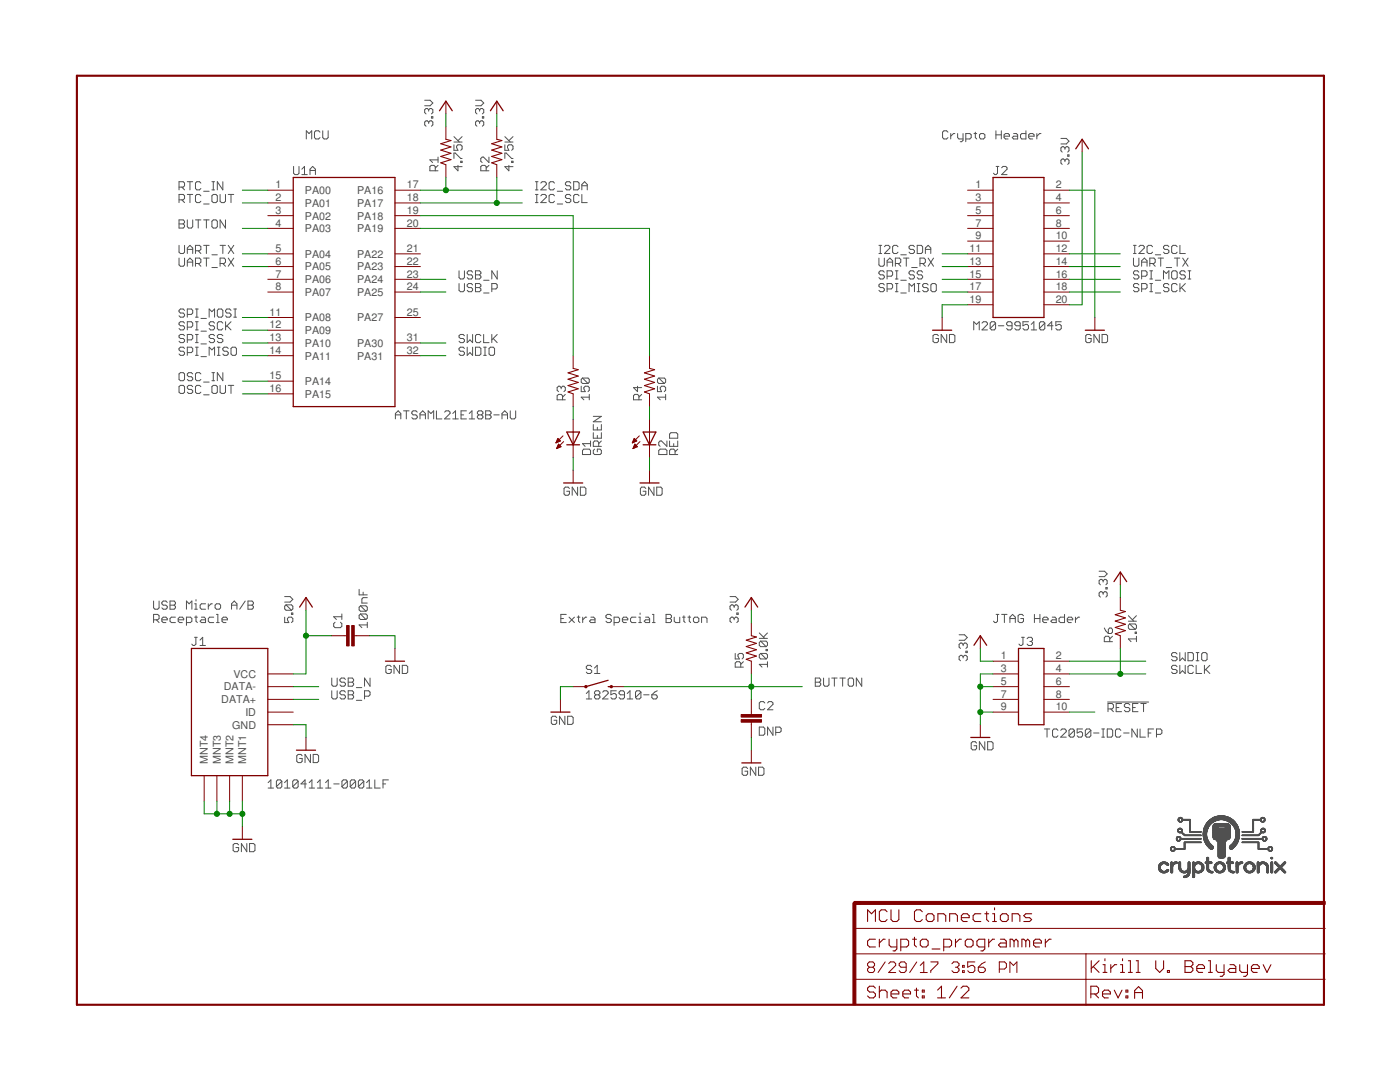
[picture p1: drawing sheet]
<svg xmlns="http://www.w3.org/2000/svg" width="279mm" height="216mm" viewBox="0 0 279 216" stroke-linecap="round" stroke-linejoin="round" font-family="sans-serif">
<defs><g id="words">
<g font-size="2.1" fill="#505050">
<text x="55" y="40.1">2</text>
<text x="55" y="37.6">1</text>
<text x="60.9" y="41.3">PA01</text>
<text x="60.9" y="38.7">PA00</text>
<text x="71.3" y="38.7">PA16</text>
<text x="71.3" y="41.3">PA17</text>
<text x="81.2" y="37.6">17</text>
<text x="81.2" y="40.1">18</text>
<text x="194.7" y="37.6">1</text>
<text x="194.7" y="40.1">3</text>
<text x="210.7" y="37.6">2</text>
<text x="210.7" y="40.1">4</text>
<text x="55" y="42.7">3</text>
<text x="55" y="45.2">4</text>
<text x="60.9" y="43.8">PA02</text>
<text x="60.9" y="46.3">PA03</text>
<text x="71.3" y="43.8">PA18</text>
<text x="71.3" y="46.3">PA19</text>
<text x="81.2" y="42.7">19</text>
<text x="81.2" y="45.2">20</text>
<text x="194.7" y="42.7">5</text>
<text x="194.7" y="45.2">7</text>
<text x="194.7" y="47.8">9</text>
<text x="210.7" y="42.7">6</text>
<text x="210.7" y="45.2">8</text>
<text x="210.7" y="47.8">10</text>
<text x="55" y="50.3">5</text>
<text x="55" y="52.8">6</text>
<text x="60.9" y="51.4">PA04</text>
<text x="60.9" y="54">PA05</text>
<text x="71.3" y="51.4">PA22</text>
<text x="71.3" y="54">PA23</text>
<text x="81.2" y="50.3">21</text>
<text x="81.2" y="52.8">22</text>
<text x="193.5" y="50.3">11</text>
<text x="193.5" y="52.8">13</text>
<text x="210.7" y="50.3">12</text>
<text x="210.7" y="52.8">14</text>
<text x="55" y="55.4">7</text>
<text x="55" y="57.9">8</text>
<text x="60.9" y="56.5">PA06</text>
<text x="60.9" y="59">PA07</text>
<text x="71.3" y="56.5">PA24</text>
<text x="71.3" y="59">PA25</text>
<text x="81.2" y="55.4">23</text>
<text x="81.2" y="57.9">24</text>
<text x="193.5" y="55.4">15</text>
<text x="193.5" y="57.9">17</text>
<text x="210.7" y="55.4">16</text>
<text x="210.7" y="57.9">18</text>
<text x="53.8" y="63">11</text>
<text x="53.8" y="65.5">12</text>
<text x="60.9" y="64.1">PA08</text>
<text x="71.3" y="64.1">PA27</text>
<text x="81.2" y="63">25</text>
<text x="193.5" y="60.5">19</text>
<text x="210.7" y="60.5">20</text>
<text x="53.8" y="68.1">13</text>
<text x="53.8" y="70.6">14</text>
<text x="60.9" y="66.7">PA09</text>
<text x="60.9" y="69.2">PA10</text>
<text x="60.9" y="71.7">PA11</text>
<text x="71.3" y="69.2">PA30</text>
<text x="71.3" y="71.7">PA31</text>
<text x="81.2" y="68.1">31</text>
<text x="81.2" y="70.6">32</text>
<text x="53.8" y="75.7">15</text>
<text x="60.9" y="76.8">PA14</text>
<text x="53.8" y="78.2">16</text>
<text x="60.9" y="79.4">PA15</text>
<text x="199.7" y="131.6">1</text>
<text x="210.7" y="131.6">2</text>
<text x="44.7" y="137.8">DATA-</text>
<text x="46.6" y="135.2">VCC</text>
<text x="199.7" y="134.1">3</text>
<text x="199.7" y="136.6">5</text>
<text x="210.7" y="134.1">4</text>
<text x="210.7" y="136.6">6</text>
<text x="44.2" y="140.3">DATA+</text>
<text x="49" y="142.8">ID</text>
<text x="199.7" y="139.2">7</text>
<text x="199.7" y="141.7">9</text>
<text x="210.7" y="139.2">8</text>
<text x="210.7" y="141.7">10</text>
<text x="46.4" y="145.4">GND</text>
<text x="41.5" y="152.4" transform="rotate(-90 41.5 152.4)">MNT4</text>
<text x="44" y="152.4" transform="rotate(-90 44 152.4)">MNT3</text>
<text x="46.6" y="152.4" transform="rotate(-90 46.6 152.4)">MNT2</text>
<text x="49.1" y="152.4" transform="rotate(-90 49.1 152.4)">MNT1</text>
</g>
</g></defs>
<g fill="none" stroke="#505050" stroke-width=".2">
<path d="M35.7 37.3h.9l.2-.2v-.6l-.2-.2h-.9v1.6M35.7 39.9h.9l.2-.3v-.5l-.2-.3h-.9v1.6M36.3 37.3l.5 .6M36.3 39.9l.5 .5M37.4 38.8h1.1M37.4 36.3h1.1M37.9 36.3v1.6M37.9 38.8v1.6M40.1 36.5l-.3-.2h-.5l-.3 .2v1.1l.3 .3h.5l.3-.3M40.1 39.1l-.3-.3h-.5l-.3 .3v1.1l.3 .2h.5l.3-.2M40.6 38.2h1.1M42.3 39.1l.3-.3h.5l.3 .3v1.1l-.3 .2h-.5l-.3-.2z"/>
<path d="M42.3 37.9h.5M42.3 36.3h.5M42.6 36.3v1.6M43.9 38.8v1.4l.3 .2h.5l.3-.2v-1.4M44.5 36.3v1.6l-1.1-1.6v1.6M45.6 38.8h1.1M46.1 38.8v1.6M58.6 33.2v1.4l.3 .2h.5l.3-.2v-1.4M60.2 34.8h1.1M60.2 33.8l.6-.6v1.6M61.1 27.7v-1.6l.6 .5 .5-.5v1.6M61.9 34.8v-1l.5-.6 .5 .6v1"/>
<path d="M61.9 34h1M63.9 26.4l-.3-.3h-.6l-.2 .3v1.1l.2 .2h.6l.3-.2M64.4 26.1v1.4l.3 .2h.5l.3-.2v-1.4M84.8 20h1l.6 .6-.6 .5h-1M85.6 24.4l-.3-.3h-.3l-.2 .3v.5l.2 .3M85.6 24.4l.2-.3h.3l.3 .3v.5l-.3 .3M85.6 21.9l-.3-.2h-.3l-.2 .2v.6l.2 .2M85.6 21.9l.2-.2h.3l.3 .2v.6l-.3 .2M85.6 21.9v.3M85.6 24.4v.2M86.1 23.3h.3v.3h-.3zM86.9 34.1v-.8l-.3-.3h-.5l-.3 .3v.8h1.6"/>
<path d="M87.4 33l-.5 .5M87.4 31.9h-1.6l.5 .5M87.4 31.3v1.1M90.6 27.3l1.1 1M90.6 31.6v-1.1h.3l1 1.1h.3M90.6 28.9v1.1h.8l-.3-.6v-.2l.3-.3h.5l.3 .3v.5l-.3 .3M90.6 28.3h1.6M91.4 33v1.1l-.8-.8h1.6M91.9 32.2h.3v.2h-.3zM92.2 27.3l-.8 .8M94.9 20h1.1l.5 .6-.5 .5h-1.1M95.7 24.4l-.3-.3h-.2l-.3 .3v.5l.3 .3"/>
<path d="M95.7 21.9l-.3-.2h-.2l-.3 .2v.6l.3 .2M95.7 24.4l.3-.3h.3l.2 .3v.5l-.2 .3M95.7 21.9v.3M95.7 24.4v.2M95.7 21.9l.3-.2h.3l.2 .2v.6l-.2 .2M96.3 23.3h.2v.3h-.2zM97 34.1v-.8l-.2-.3h-.6l-.3 .3v.8h1.7M97.6 31.3v1.1l-1.1-1.1h-.3l-.3 .3v.6l.3 .2M97.6 33l-.6 .5M100.8 28.9v1.1h.8l-.3-.6v-.2l.3-.3h.5l.3 .3v.5l-.3 .3M100.8 31.6v-1.1h.2l1.1 1.1h.3M100.8 28.3h1.6"/>
<path d="M100.8 27.3l1 1M101.6 33v1.1l-.8-.8h1.6M102.1 32.2h.3v.2h-.3zM102.4 27.3l-.8 .8M106.8 38.8h.6M106.8 37.9h.6M106.8 36.3h.6M107.1 36.3v1.6M107.1 38.8v1.6M107.9 36.5l.3-.2h.6l.2 .2v.3l-1.1 1.1h1.1M107.9 39.1l.3-.3h.6l.2 .3v.2l-1.1 1.1h1.1M110.7 39.1l-.3-.3h-.6l-.2 .3v1.1l.2 .2h.6l.3-.2"/>
<path d="M110.7 36.5l-.3-.2h-.6l-.2 .2v1.1l.2 .3h.6l.3-.3M111.2 38.2h1.1M113.9 39.1l-.2-.3h-.6l-.3 .3v.2l.3 .3h.6l.2 .3v.3l-.2 .2h-.6l-.3-.2M113.9 36.5l-.2-.2h-.6l-.3 .2v.3l.3 .3h.6l.2 .2v.3l-.2 .3h-.6l-.3-.3M114.5 36.3h.8l.3 .2v1.1l-.3 .3h-.8zM115.6 39.1l-.3-.3h-.6l-.2 .3v1.1l.2 .2h.6l.3-.2M116.1 38.8v1.6h1.1M116.1 37.9v-1.1l.6-.5 .5 .5v1.1M116.1 37.1h1.1M189.2 26.4l-.3-.3h-.5l-.3 .3v1.1l.3 .2h.5l.3-.2M189.7 26.6v1.1M190.6 26.6h-.3l-.6 .6"/>
<path d="M191.1 26.6v.9l.3 .2h.8M192.2 26.6v1.4l-.3 .3h-.3M192.7 27.7h.8l.3-.2v-.6l-.3-.3h-.8v1.7M194.4 26.6h.5M194.6 26.4v1.1l.3 .2M195.5 26.9l.2-.3h.6l.3 .3v.6l-.3 .2h-.6l-.2-.2zM198.8 26.1v1.6M198.8 26.9h1M198.8 33.2h.5M199.1 33.2v1.4l-.3 .2h-.3l-.2-.2M199.8 26.1v1.6M199.9 33.5l.3-.3h.5l.3 .3v.3l-1.1 1h1.1"/>
<path d="M200.4 27.2h1.1v-.3l-.3-.3h-.5l-.3 .3v.6l.3 .2h.5M202.3 26.6h.5l.3 .3v.8h-.8l-.3-.2 .3-.3h.8M204.7 26.1v1.6h-.8l-.2-.2v-.6l.2-.3h.8M205.3 27.2h1.1v-.3l-.3-.3h-.5l-.3 .3v.6l.3 .2h.5M206.9 26.6v1.1M207.8 26.6h-.3l-.6 .6M211.7 27.6h1.1l.5 .6-.5 .5h-1.1M212.5 29.5l.3-.2h.3l.2 .2v.6l-.2 .3M212.5 32l.3-.3h.3l.2 .3v.5l-.2 .3M212.5 32l-.2-.3h-.3l-.3 .3v.5l.3 .3M212.5 29.5l-.2-.2h-.3l-.3 .2v.6l.3 .3M212.5 29.5v.3"/>
<path d="M212.5 32v.3M213.1 30.9h.2v.3h-.2zM35.7 43.9h.9l.2 .3v.2l-.2 .3 .2 .3v.2l-.2 .3h-.9zM35.7 49v1.3l.3 .3h.6l.2-.3v-1.3M35.7 51.5v1.4l.3 .2h.6l.2-.2v-1.4M35.7 44.7h.9M37.4 43.9v1.3l.3 .3h.5l.3-.3v-1.3M37.4 50.6v-1.1l.5-.5 .6 .5v1.1M37.4 53.1v-1.1l.5-.5 .6 .5v1.1M37.4 49.8h1.1M37.4 52.3h1.1M39 50h.8l.3-.2v-.6l-.3-.2h-.8v1.6"/>
<path d="M39 52.6h.8l.3-.3v-.5l-.3-.3h-.8v1.6M39 43.9h1.1M39.6 50l.5 .6M39.6 52.6l.5 .5M39.6 43.9v1.6M40.6 49h1.1M40.6 51.5h1.1M40.6 40.7h1.1M40.6 43.9h1.1M41.2 43.9v1.6M41.2 49v1.6M41.2 51.5v1.6"/>
<path d="M42.3 44.2l.3-.3h.5l.3 .3v1l-.3 .3h-.5l-.3-.3zM42.3 50.8h1.1M42.3 53.4h1.1M43.9 52.6h.8l.3-.3v-.5l-.3-.3h-.8v1.6M43.9 49h1.1M44.5 49v1.6M44.5 52.6l.5 .5M45 43.9v1.6l-1.1-1.6v1.6M45.6 49l1.1 1.6M45.6 51.5l1.1 1.6M46.7 49l-1.1 1.6M46.7 51.5l-1.1 1.6"/>
<path d="M91.6 56.6v1.3l.3 .3h.5l.3-.3v-1.3M91.6 54v1.4l.3 .3h.5l.3-.3v-1.4M94.3 56.9l-.2-.3h-.6l-.3 .3v.2l.3 .3h.6l.2 .3v.2l-.2 .3h-.6l-.3-.3M94.3 54.3l-.2-.3h-.6l-.3 .3v.3l.3 .2h.6l.2 .3v.3l-.2 .3h-.6l-.3-.3M94.9 54h.8l.3 .3v.3l-.3 .2 .3 .3v.3l-.3 .3h-.8zM94.9 56.6h.8l.3 .3v.2l-.3 .3 .3 .3v.2l-.3 .3h-.8zM94.9 57.4h.8M94.9 54.8h.8M96.5 58.5h1.1M96.5 55.9h1.1M98.1 57.7h.9l.2-.3v-.5l-.2-.3h-.9v1.6M99.2 54v1.7l-1.1-1.7v1.7"/>
<path d="M106.8 40.4h.6M111.2 40.7h1.1M175.4 51.5v1.4l.3 .2h.5l.3-.2v-1.4M175.4 50.6h.6M175.4 49h.6M175.7 49v1.6M176.5 56.9l-.3-.3h-.5l-.3 .3v.2l.3 .3h.5l.3 .3v.2l-.3 .3h-.5l-.3-.3M176.5 54.3l-.3-.3h-.5l-.3 .3v.3l.3 .2h.5l.3 .3v.3l-.3 .3h-.5l-.3-.3M176.5 49.2l.3-.2h.5l.3 .2v.3l-1.1 1.1h1.1M177 57.7h.9l.2-.3v-.5l-.2-.3h-.9v1.6M177 53.1v-1.1l.6-.5 .5 .5v1.1M177 55.1h.9l.2-.3v-.5l-.2-.3h-.9v1.7"/>
<path d="M177 52.3h1.1M178.7 56.6h.5M178.7 58.2h.5M178.7 54h.5M178.7 55.7h.5M178.7 52.6h.8l.3-.3v-.5l-.3-.3h-.8v1.6M179 54v1.7M179 56.6v1.6M179.2 49.2l-.3-.2h-.5l-.3 .2v1.1l.3 .3h.5l.3-.3M179.2 52.6l.6 .5M179.8 58.5h1.1M179.8 55.9h1.1"/>
<path d="M179.8 50.8h1.1M180.3 51.5h1.1M180.9 51.5v1.6M181.4 58.2v-1.6l.5 .5 .6-.5v1.6M181.9 53.4h1.1M182.5 49.2l-.3-.2h-.5l-.3 .2v.3l.3 .3h.5l.3 .2v.3l-.3 .3h-.5l-.3-.3M182.5 54.3l-.3-.3h-.5l-.3 .3v.3l.3 .2h.5l.3 .3v.3l-.3 .3h-.5l-.3-.3M183 56.6h.6M183 58.2h.6M183 49h.9l.2 .2v1.1l-.2 .3h-.9zM183.3 56.6v1.6M183.6 52.6h.8l.3-.3v-.5l-.3-.3h-.8v1.6"/>
<path d="M184.1 54.3l-.2-.3h-.6l-.3 .3v.3l.3 .2h.6l.2 .3v.3l-.2 .3h-.6l-.3-.3M184.1 52.6l.6 .5M184.7 49.8h1.1M184.7 50.6v-1.1l.5-.5 .6 .5v1.1M185.2 56.9l-.2-.3h-.6l-.3 .3v.2l.3 .3h.6l.2 .3v.2l-.2 .3h-.6l-.3-.3M185.2 51.5l1.1 1.6M186.1 56.6h.5l.3 .3v1l-.3 .3h-.5l-.3-.3v-1zM186.3 51.5l-1.1 1.6M226.2 51.5v1.4l.3 .2h.5l.3-.2v-1.4M226.2 50.6h.5M226.2 49h.5M226.5 49v1.6"/>
<path d="M227.3 54.3l-.3-.3h-.5l-.3 .3v.3l.3 .2h.5l.3 .3v.3l-.3 .3h-.5l-.3-.3M227.3 56.9l-.3-.3h-.5l-.3 .3v.2l.3 .3h.5l.3 .3v.2l-.3 .3h-.5l-.3-.3M227.3 49.2l.3-.2h.5l.3 .2v.3l-1.1 1.1h1.1M227.8 55.1h.8l.3-.3v-.5l-.3-.3h-.8v1.7M227.8 57.7h.8l.3-.3v-.5l-.3-.3h-.8v1.6M227.8 53.1v-1.1l.6-.5 .5 .5v1.1M227.8 52.3h1.1M229.5 56.6h.5M229.5 58.2h.5M229.5 54h.5M229.5 55.7h.5M229.5 52.6h.8l.2-.3v-.5l-.2-.3h-.8v1.6"/>
<path d="M229.7 54v1.7M229.7 56.6v1.6M230 49.2l-.3-.2h-.5l-.3 .2v1.1l.3 .3h.5l.3-.3M230 52.6l.5 .5M230.6 58.5h1M230.6 55.9h1M230.6 50.8h1M231.1 51.5h1.1M231.6 51.5v1.6M232.2 55.7v-1.7l.5 .6 .6-.6v1.7M232.7 53.4h1.1M233.3 56.9l-.3-.3h-.5l-.3 .3v.2l.3 .3h.5l.3 .3v.2l-.3 .3h-.5l-.3-.3"/>
<path d="M233.3 49.2l-.3-.2h-.5l-.3 .2v.3l.3 .3h.5l.3 .2v.3l-.3 .3h-.5l-.3-.3M234.1 54h.6l.2 .3v1.1l-.2 .3h-.6l-.3-.3v-1.1zM234.4 51.5h1.1M234.9 56.9l-.2-.3h-.6l-.3 .3v1l.3 .3h.6l.2-.3M234.9 49.2l-.2-.2h-.6l-.3 .2v1.1l.3 .3h.6l.2-.3M234.9 51.5v1.6M235.5 49v1.6h1.1M235.5 56.6v1.6M235.8 57.4l.8 .8M236 51.5l1.1 1.6M236.6 54.3l-.3-.3h-.5l-.3 .3v.3l.3 .2h.5l.3 .3v.3l-.3 .3h-.5l-.3-.3M236.6 56.6l-1.1 1.1"/>
<path d="M237.1 54h.6M237.1 55.7h.6M237.1 51.5l-1.1 1.6M237.4 54v1.7M35.7 74.6l.3-.2h.6l.2 .2v1.1l-.2 .3h-.6l-.3-.3zM35.7 77.2l.3-.3h.6l.2 .3v1.1l-.2 .2h-.6l-.3-.2zM36.8 64.5l-.2-.3h-.6l-.3 .3v.2l.3 .3h.6l.2 .3v.3l-.2 .2h-.6l-.3-.2M36.8 67l-.2-.3h-.6l-.3 .3v.3l.3 .2h.6l.2 .3v.3l-.2 .3h-.6l-.3-.3M36.8 61.9l-.2-.2h-.6l-.3 .2v.3l.3 .3h.6l.2 .2v.3l-.2 .3h-.6l-.3-.3M36.8 69.5l-.2-.2h-.6l-.3 .2v.3l.3 .3h.6l.2 .3v.2l-.2 .3h-.6l-.3-.3M37.4 65.3h.8l.3-.3v-.5l-.3-.3h-.8v1.6M37.4 67.8h.8l.3-.3v-.5l-.3-.3h-.8v1.7"/>
<path d="M37.4 62.7h.8l.3-.2v-.6l-.3-.2h-.8v1.6M37.4 70.4h.8l.3-.3v-.6l-.3-.2h-.8v1.6M38.5 74.6l-.3-.2h-.5l-.3 .2v.3l.3 .3h.5l.3 .2v.3l-.3 .3h-.5l-.3-.3M38.5 77.2l-.3-.3h-.5l-.3 .3v.2l.3 .3h.5l.3 .3v.3l-.3 .2h-.5l-.3-.2M39 65.8h.6M39 64.2h.6M39 66.7h.6M39 68.4h.6M39 69.3h.6M39 70.9h.6M39 61.7h.6M39 63.3h.6"/>
<path d="M39.3 61.7v1.6M39.3 64.2v1.6M39.3 66.7v1.7M39.3 69.3v1.6M40.1 74.6l-.3-.2h-.5l-.3 .2v1.1l.3 .3h.5l.3-.3M40.1 77.2l-.3-.3h-.5l-.3 .3v1.1l.3 .2h.5l.3-.2M40.1 66.1h1.1M40.1 71.2h1.1M40.1 63.5h1.1M40.1 68.6h1.1M40.6 76.2h1.1M40.6 78.8h1.1"/>
<path d="M41.7 63.3v-1.6l.6 .5 .5-.5v1.6M41.7 70.9v-1.6l.6 .5 .5-.5v1.6M42.3 74.4h.5M42.3 76h.5M42.3 77.2l.3-.3h.5l.3 .3v1.1l-.3 .2h-.5l-.3-.2zM42.6 74.4v1.6M42.8 64.5l-.3-.3h-.5l-.3 .3v.2l.3 .3h.5l.3 .3v.3l-.3 .2h-.5l-.3-.2M42.8 67l-.3-.3h-.5l-.3 .3v.3l.3 .2h.5l.3 .3v.3l-.3 .3h-.5l-.3-.3M43.4 69.3h.5M43.4 70.9h.5M43.6 61.7h.6l.3 .2v1.1l-.3 .3h-.6l-.2-.3v-1.1zM43.6 69.3v1.6"/>
<path d="M43.9 76.9v1.4l.3 .2h.5l.3-.2v-1.4M44.5 64.5l-.3-.3h-.6l-.2 .3v1.1l.2 .2h.6l.3-.2M44.5 67l-.3-.3h-.6l-.2 .3v.3l.2 .2h.6l.3 .3v.3l-.3 .3h-.6l-.2-.3M44.5 74.4v1.6l-1.1-1.6v1.6M45 64.2v1.6M45.3 65l.8 .8M45.6 69.5l-.3-.2h-.6l-.2 .2v.3l.2 .3h.6l.3 .3v.2l-.3 .3h-.6l-.2-.3M45.6 76.9h1.1M46.1 61.9l-.3-.2h-.5l-.3 .2v.3l.3 .3h.5l.3 .2v.3l-.3 .3h-.5l-.3-.3M46.1 69.5l.3-.2h.5l.3 .2v1.1l-.3 .3h-.5l-.3-.3zM46.1 76.9v1.6M46.1 64.2l-1.1 1.1"/>
<path d="M46.7 61.7h.5M46.7 63.3h.5M46.9 61.7v1.6M92.7 67l-.3-.3h-.5l-.3 .3v.3l.3 .2h.5l.3 .3v.3l-.3 .3h-.5l-.3-.3M92.7 69.5l-.3-.2h-.5l-.3 .2v.3l.3 .3h.5l.3 .3v.2l-.3 .3h-.5l-.3-.3M93.2 66.7v1.7l.6-.6 .5 .6v-1.7M93.2 69.3v1.6l.6-.5 .5 .5v-1.6M94.9 69.3h.8l.3 .2v1.1l-.3 .3h-.8zM96 67l-.3-.3h-.6l-.2 .3v1.1l.2 .3h.6l.3-.3M96.5 66.7v1.7h1.1M96.5 69.3h.5M96.5 70.9h.5"/>
<path d="M96.8 69.3v1.6M97.6 69.5l.3-.2h.5l.3 .2v1.1l-.3 .3h-.5l-.3-.3zM98.1 66.7v1.7M98.4 67.5l.8 .9M99.2 66.7l-1.1 1.1M112 77.3l-.3-.2h-.2l-.3 .2v.6l.3 .2M112 77.3l.3-.2h.2l.3 .2v.6l-.3 .2M112 77.3v.3M112.3 79.8v-.8l-.3-.3h-.5l-.3 .3v.8h1.6M112.8 78.7l-.5 .5M116 77.1v1h.8l-.3-.5v-.3l.3-.2h.5l.3 .2v.6l-.3 .2M116.2 75.4h1.1l.3 .3v.5l-.3 .3"/>
<path d="M116.2 75.4l-.2 .3v.5l.2 .3h1.1M116.2 75.4l1.1 1.1M117.6 79.2h-1.6l.5 .6M117.6 78.7v1.1M127.2 77.1v1l-.8-.8h1.7M127.5 79.8v-.8l-.3-.3h-.5l-.3 .3v.8h1.7M128.1 78.7l-.6 .5M131.2 77.1v1h.8l-.2-.8 .2-.2h.6l.2 .2v.6l-.2 .2M131.5 75.4l-.3 .3v.5l.3 .3h1.1M131.5 75.4h1.1l.2 .3v.5l-.2 .3M131.5 75.4l1.1 1.1M132.8 79.2h-1.6l.6 .6"/>
<path d="M132.8 78.7v1.1M187.3 67l-.3-.3h-.5l-.3 .3v1.1l.3 .3h.5l.3-.3v-.6h-.5M188.9 66.7v1.7l-1.1-1.7v1.7M189.5 66.7h.8l.3 .3v1.1l-.3 .3h-.8zM194.3 65.8v-1.6l.6 .5 .5-.5v1.6M196 64.5l.3-.3h.5l.3 .3v.2l-1.1 1.1h1.1M198.7 64.5v1.1l-.3 .2h-.5l-.3-.2M198.7 64.5l-.3-.3h-.5l-.3 .3v1.1M198.7 64.5l-1.1 1.1M199.2 65h1.1M202 65h-.8l-.3-.3v-.2l.3-.3h.5l.3 .3v1.1l-.3 .2h-.5l-.3-.2M203.6 65h-.8l-.3-.3v-.2l.3-.3h.5l.3 .3v1.1l-.3 .2h-.5l-.3-.2"/>
<path d="M205.3 64.2h-1.1v.8l.5-.3h.3l.3 .3v.6l-.3 .2h-.6l-.2-.2M205.8 65.8h1.1M205.8 64.7l.5-.5v1.6M208.5 64.5v1.1l-.2 .2h-.6l-.3-.2M208.5 64.5l-.2-.3h-.6l-.3 .3v1.1M208.5 64.5l-1.1 1.1M210.2 65h-1.1l.8-.8v1.6M211.8 64.2h-1.1v.8l.5-.3h.3l.3 .3v.6l-.3 .2h-.5l-.3-.2M217.8 67l-.3-.3h-.6l-.2 .3v1.1l.2 .3h.6l.3-.3v-.6h-.6M219.4 66.7v1.7l-1.1-1.7v1.7M219.9 66.7h.9l.2 .3v1.1l-.2 .3h-.9zM78.9 83.6v-1.1l.6-.5 .5 .5v1.1"/>
<path d="M78.9 82.8h1.1M80.5 82h1.1M81.1 82v1.6M83.3 82.2l-.3-.2h-.6l-.2 .2v.3l.2 .3h.6l.3 .3v.2l-.3 .3h-.6l-.2-.3M83.8 82.8h1.1M83.8 83.6v-1.1l.6-.5 .5 .5v1.1M85.4 83.6v-1.6l.6 .5 .6-.5v1.6M87.1 82v1.6h1.1M88.7 82.2l.3-.2h.5l.3 .2v.3l-1.1 1.1h1.1M90.4 83.6h1.1M90.4 82.5l.5-.5v1.6M92 82.8h.5"/>
<path d="M93.1 82h-1.1v1.6h1.1M93.6 83.6h1.1M93.6 82.5l.6-.5v1.6M95.5 82.8h.6M95.5 82.8l-.2-.3v-.3l.2-.2h.6l.3 .2v.3l-.3 .3M95.5 82.8l-.2 .3v.2l.2 .3h.6l.3-.3v-.2l-.3-.3M96.9 82.8h.8M96.9 82h.8l.3 .2v.3l-.3 .3 .3 .3v.2l-.3 .3h-.8zM98.6 82.8h1M100.2 82.8h1.1M100.2 83.6v-1.1l.5-.5 .6 .5v1.1M101.8 82v1.3l.3 .3h.5l.3-.3v-1.3"/>
<path d="M113.6 97.5l-.2-.3h-.6l-.2 .3v1.1l.2 .2h.6l.2-.2v-.6h-.5M115.3 97.2v1.6l-1.1-1.6v1.6M115.8 97.2h.8l.3 .3v1.1l-.3 .2h-.8zM116.5 89.6h1.1l.3 .3v.8h-1.7v-.8zM117.9 88v1.1M117.9 88.5h-1.7l.6 .6M118.4 84.7v1.1h1.6v-1.1M118.4 86.3v1.1h1.6v-1.1M118.4 83.1h1.6l-1.6 1.1h1.6M118.7 89.6l-.3 .3v.5l.3 .3h1.1l.2-.3v-.5l-.2-.3h-.6v.6M119.2 85.3v.5M119.2 86.9v.5"/>
<path d="M119.5 89.1v-.8l-.3-.3h-.5l-.3 .3v.8h1.6M120 88l-.5 .5M128.9 97.5l-.3-.3h-.5l-.3 .3v1.1l.3 .2h.5l.3-.2v-.6h-.6M130.5 97.2v1.6l-1.1-1.6v1.6M131.1 97.2h.8l.2 .3v1.1l-.2 .2h-.8zM131.5 89.9l.2-.3h1.1l.3 .3v.8h-1.6zM133.1 88v1.1l-1.1-1.1h-.3l-.2 .3v.5l.2 .3M133.6 88v1.1h1.7v-1.1M133.9 86.3h1.1l.3 .3v.8h-1.7v-.8zM134.5 88.5v.6M134.7 90.7v-.8l-.2-.3h-.6l-.3 .3v.8h1.7M135.3 89.6l-.6 .6"/>
<path d="M30.6 119.9v1.4l.3 .3h.6l.2-.3v-1.4M33.9 119.9h.9l.2 .3v.3l-.2 .3 .2 .2v.3l-.2 .3h-.9zM39.1 119.7v.2M48.9 119.9l-1.1 1.7M49.5 119.9h.8l.3 .3v.3l-.3 .3 .3 .2v.3l-.3 .3h-.8zM56.8 119h1.1l.5 .6-.5 .5h-1.1M71.7 117.6v1.1h1.6M72.5 118.2v.5M73.3 119.3h-.8l-.3 .2v.8h1.1M145.7 119h1.1l.5 .6-.5 .5h-1.1M219.4 114h1l.6 .5-.6 .6h-1M220.2 115.9v.2"/>
<path d="M220.2 118.3v.3M220.2 115.9l.2-.3h.3l.3 .3v.5l-.3 .3M220.2 118.3l.2-.2h.3l.3 .2v.6l-.3 .2M220.2 118.3l-.3-.2h-.3l-.2 .2v.6l.2 .2M220.2 115.9l-.3-.3h-.3l-.2 .3v.5l.2 .3M220.7 117.2h.3v.3h-.3zM30.6 123.7h.9l.2-.3v-.5l-.2-.3h-.9v1.6M31.2 123.7l.5 .5M32.3 123.7h1.1v-.3l-.3-.3h-.5l-.3 .3v.6l.3 .2h.5M33.4 120.2l-.3-.3h-.5l-.3 .3v.3l.3 .3h.5l.3 .2v.3l-.3 .3h-.5l-.3-.3M33.9 120.8h.9M35 123.1h-.8l-.3 .3v.6l.3 .2h.8"/>
<path d="M35.6 123.7h1.1v-.3l-.3-.3h-.6l-.2 .3v.6l.2 .2h.6M37.2 124.2h.8l.3-.2v-.6l-.3-.3h-.8v1.7M37.2 121.6v-1.7l.5 .6 .6-.6v1.7M38.8 127.2h.6M38.8 123.1h.6M38.8 121.6h.6M38.8 120.5h.3v1.1M39.1 127.2v1.3l-.3 .3h-.3l-.2-.3M39.1 122.9v1.1l.3 .2M39.9 128.8h1.1M39.9 127.7l.5-.5v1.6M40.2 123.1h.5l.3 .3v.8h-.8l-.3-.2 .3-.3h.8"/>
<path d="M41 120.5h-.8l-.3 .3v.5l.3 .3h.8M41.6 120.5v1.1M42.4 120.5h-.3l-.5 .5M42.7 123.1h-.9l-.2 .3v.6l.2 .2h.9M43.2 122.6h.3v1.6M43.2 124.2h.6M43.2 120.5h.6l.2 .3v.5l-.2 .3h-.6l-.3-.3v-.5zM44.3 123.7h1.1v-.3l-.3-.3h-.5l-.3 .3v.6l.3 .2h.5M46.2 120.8h1.1M46.2 121.6v-1.1l.6-.6 .5 .6v1.1M49.5 120.8h.8M56.8 123.1v1.1h.8l-.2-.5v-.3l.2-.3h.6l.2 .3v.6l-.2 .2"/>
<path d="M57.1 120.7h1.1l.2 .3v.5l-.2 .3M57.1 120.7l-.3 .3v.5l.3 .3h1.1M57.1 120.7l1.1 1.1M58.2 122.3h.2v.3h-.2zM66.2 137.8v1.4l.3 .3h.5l.3-.3v-1.4M66.2 135.3v1.4l.3 .2h.5l.3-.2v-1.4M66.9 124.2l-.3 .2v.6l.3 .2h1l.3-.2v-.6l-.3-.2M68.2 122.5v1.1M68.2 123.1h-1.6l.5 .5M68.9 138.1l-.2-.3h-.6l-.3 .3v.3l.3 .2h.6l.2 .3v.3l-.2 .3h-.6l-.3-.3M68.9 135.6l-.2-.3h-.6l-.3 .3v.2l.3 .3h.6l.2 .3v.3l-.2 .2h-.6l-.3-.2M69.5 137.8h.8l.3 .3v.3l-.3 .2 .3 .3v.3l-.3 .3h-.8z"/>
<path d="M69.5 138.6h.8M69.5 135.3h.8l.3 .3v.2l-.3 .3 .3 .3v.3l-.3 .2h-.8zM69.5 136.1h.8M71.1 139.7h1.1M71.1 137.2h1.1M71.9 120.9h1.1l.3 .3v.5l-.3 .3M71.9 122.5h1.1l.3 .3v.5l-.3 .3M71.9 122.5l-.2 .3v.5l.2 .3h1.1M71.9 120.9l-.2 .3v.5l.2 .3h1.1M71.9 122.5l1.1 1.1M71.9 120.9l1.1 1.1M72.7 138.9h.9l.3-.3v-.5l-.3-.3h-.9v1.7"/>
<path d="M73.3 124.7h-1.6l.5 .5M73.3 124.2v1M73.9 135.3v1.6l-1.2-1.6v1.6M78.1 133l-.3-.2h-.5l-.3 .2v1.1l.3 .3h.5l.3-.3v-.5h-.5M79.7 132.8v1.6l-1.1-1.6v1.6M80.3 132.8h.8l.3 .2v1.1l-.3 .3h-.8zM111.9 123.4h.6M113 122.6h-1.1v1.6h1.1M113.6 123.1l1 1.1M114.6 123.1l-1 1.1M115.2 123.1h.5M115.5 122.9v1.1l.2 .2"/>
<path d="M116.3 123.1v1.1M117 138.4l.5-.6v1.7M117 139.5h1.1M117.1 123.1h-.3l-.5 .6M117.9 123.1h.6l.2 .3v.8h-.8l-.3-.2 .3-.3h.8M118.1 133l-.3-.2h-.5l-.3 .2v.3l.3 .3h.5l.3 .2v.3l-.3 .3h-.5l-.3-.3M118.6 133.3l.6-.5v1.6M118.6 134.4h1.1M118.9 138.6l-.3 .3v.3l.3 .3h.5l.3-.3v-.3l-.3-.3M118.9 138.6l-.3-.2v-.3l.3-.3h.5l.3 .3v.3l-.3 .2M118.9 138.6h.5M120.3 138.1l.2-.3h.6l.3 .3v.3l-1.1 1.1h1.1"/>
<path d="M122 122.9l-.3-.3h-.5l-.3 .3v.2l.3 .3h.5l.3 .3v.3l-.3 .2h-.5l-.3-.2M122.6 124.2h.8l.3-.2v-.6l-.3-.3h-.8v1.7M123 137.8h-1.1v.8l.8-.2 .3 .2v.6l-.3 .3h-.5l-.3-.3M124.2 123.7h1.1v-.3l-.3-.3h-.5l-.3 .3v.6l.3 .2h.5M124.6 138.6h-.8l-.3-.2v-.3l.3-.3h.6l.2 .3v1.1l-.2 .3h-.6l-.3-.3M125.2 139.5h1.1M125.2 138.4l.5-.6v1.7M126.9 123.1h-.8l-.3 .3v.6l.3 .2h.8M127.5 123.1h.2v1.1M127.5 124.2h.5M127.7 122.3v.3M127.9 138.1v1.1l-.3 .3h-.5l-.3-.3"/>
<path d="M127.9 138.1l-.3-.3h-.5l-.3 .3v1.1M127.9 138.1l-1.1 1.1M128.5 138.6h1M128.8 123.1h.6l.2 .3v.8h-.8l-.2-.2 .2-.3h.8M130.1 138.6h.8l.3 .3v.3l-.3 .3h-.5l-.3-.3zM130.2 122.6h.3v1.6M130.2 124.2h.5M131.2 137.8l-1.1 .8M132.9 122.6h.9l.2 .3v.2l-.2 .3 .2 .3v.3l-.2 .2h-.9zM132.9 123.4h.9M134.6 123.1v.9l.2 .2h.9v-1.1M136.2 123.1h.5"/>
<path d="M136.5 122.9v1.1l.2 .2M137.3 123.1h.5M137.6 122.9v1.1l.2 .2M138.7 123.1h.5l.3 .3v.6l-.3 .2h-.5l-.3-.2v-.6zM140 124.2v-1.1h.8l.3 .3v.8M146.5 123.4l-.3-.3h-.2l-.3 .3v.6l.3 .2M146.5 121l-.3-.3h-.2l-.3 .3v.5l.3 .3M146.5 123.4l.3-.3h.2l.3 .3v.6l-.3 .2M146.5 121v.2M146.5 123.4v.3M146.5 121l.3-.3h.2l.3 .3v.5l-.3 .3M146.7 130.4v1.1h.9l-.3-.6v-.2l.3-.3h.5l.3 .3v.5l-.3 .3"/>
<path d="M147 122.3h.3v.3h-.3zM147.8 133.1v-.8l-.2-.3h-.6l-.3 .3v.8h1.7M148.4 132l-.6 .6M151.5 127.4h1.7M151.5 126.3l1.1 1.1M151.8 127.9l-.3 .3v.6l.3 .2h1.1M151.8 130.4l-.3 .3v.5l.3 .3h1.1M151.8 127.9h1.1l.3 .3v.6l-.3 .2M151.8 130.4h1.1l.3 .3v.5l-.3 .3M151.8 130.4l1.1 1.1M151.8 127.9l1.1 1.1M152.9 129.6h.3v.2h-.3z"/>
<path d="M153.2 132v1.1M153.2 132.6h-1.7l.6 .5M153.2 126.3l-.8 .8M162.7 135.3h.8l.3 .3v.2l-.3 .3 .3 .3v.3l-.3 .2h-.8zM162.7 136.1h.8M164.4 135.3v1.4l.2 .2h.6l.2-.2v-1.4M166 135.3h1.1M166.5 135.3v1.6M167.6 135.3h1.1M168.2 135.3v1.6M169.5 135.3h.6l.2 .3v1.1l-.2 .2h-.6l-.2-.2v-1.1zM172 135.3v1.6l-1.1-1.6v1.6"/>
<path d="M191.4 126.7h1.1l.5 .5-.5 .6h-1.1M192.2 131l-.3-.2h-.2l-.3 .2v.6l.3 .2M192.2 128.6l-.3-.3h-.2l-.3 .3v.5l.3 .3M192.2 131l.3-.2h.3l.2 .2v.6l-.2 .2M192.2 128.6v.2M192.2 131v.3M192.2 128.6l.3-.3h.3l.2 .3v.5l-.2 .3M192.8 129.9h.2v.3h-.2zM198.8 122.6h.5M199.1 122.6v1.4l-.3 .2h-.3l-.2-.2M199.9 122.6h1.1M200.4 122.6v1.6"/>
<path d="M201.5 124.2v-1.1l.6-.5 .5 .5v1.1M201.5 123.4h1.1M203.9 127.2h.5M204.2 127.2v1.3l-.3 .3h-.3l-.3-.3M204.3 122.9l-.3-.3h-.5l-.3 .3v1.1l.3 .2h.5l.3-.2v-.6h-.6M205 127.4l.3-.2h.5l.3 .2v.3l-.3 .3M205.5 128h.3M205.8 128l.3 .2v.3l-.3 .3h-.5l-.3-.3M206.4 123.4h1.1M206.4 122.6v1.6M207.5 122.6v1.6M208.1 123.7h1.1v-.3l-.3-.3h-.5l-.3 .3v.6l.3 .2h.5"/>
<path d="M210 123.1h.5l.3 .3v.8h-.8l-.3-.2 .3-.3h.8M212.4 122.6v1.6h-.8l-.3-.2v-.6l.3-.3h.8M213 123.7h1.1v-.3l-.3-.3h-.5l-.3 .3v.6l.3 .2h.5M214.6 123.1v1.1M215.5 123.1h-.3l-.6 .6M220.4 125.3l.3 .6 .5 .5M221.2 125.6l.3-.3h.2l.3 .3v.5l-.3 .3h-.5zM221.5 128v-.8l-.3-.2h-.5l-.3 .2v.8h1.6M222 127l-.5 .5M225.2 124h1.6M225.2 122.9l1.1 1.1M225.4 124.5h1.1l.3 .3v.5l-.3 .3"/>
<path d="M225.4 124.5l-.2 .3v.5l.2 .3h1.1M225.4 124.5l1.1 1.1M226.5 126.1h.3v.3h-.3zM226.8 127.5h-1.6l.5 .5M226.8 127v1M226.8 122.9l-.8 .8M234.9 130.5l-.3-.3h-.5l-.3 .3v.3l.3 .2h.5l.3 .3v.3l-.3 .2h-.5l-.3-.2M234.9 133l-.3-.2h-.5l-.3 .2v.3l.3 .3h.5l.3 .2v.3l-.3 .3h-.5l-.3-.3M235.5 130.2v1.6l.5-.5 .5 .5v-1.6M235.5 132.8v1.6l.5-.6 .5 .6v-1.6M237.1 130.2h.8l.3 .3v1.1l-.3 .2h-.8zM238.2 133l-.3-.2h-.5l-.3 .2v1.1l.3 .3h.5l.3-.3"/>
<path d="M238.7 130.2h.6M238.7 132.8v1.6h1.1M238.7 131.8h.6M239 130.2v1.6M240.1 130.2h.5l.3 .3v1.1l-.3 .2h-.5l-.3-.2v-1.1zM240.4 132.8v1.6M240.6 133.6l.8 .8M241.4 132.8l-1 1M53.5 156.2l.6-.6v1.6M53.5 157.2h1.1M56.2 155.9v1.1l-.2 .2h-.6l-.2-.2M56.2 155.9l-.2-.3h-.6l-.2 .3v1.1"/>
<path d="M56.2 155.9l-1 1.1M56.8 157.2h1.1M56.8 156.2l.5-.6v1.6M59.5 155.9v1.1l-.3 .2h-.5l-.3-.2M59.5 155.9l-.3-.3h-.5l-.3 .3v1.1M59.5 155.9l-1.1 1.1M60.3 150.8l-.3-.3h-.5l-.3 .3v1.1l.3 .3h.5l.3-.3v-.6h-.5M61.2 156.4h-1.1l.8-.8v1.6M61.7 157.2h1.1M61.7 156.2l.6-.6v1.6M62 150.5v1.7l-1.1-1.7v1.7M62.5 150.5h.8l.3 .3v1.1l-.3 .3h-.8z"/>
<path d="M63.3 157.2h1.1M63.3 156.2l.6-.6v1.6M65 157.2h1.1M65 156.2l.5-.6v1.6M66.6 156.4h1.1M69.3 155.9v1.1l-.2 .2h-.6l-.3-.2M69.3 155.9l-.2-.3h-.6l-.3 .3v1.1M69.3 155.9l-1.1 1.1M71 155.9v1.1l-.3 .2h-.6l-.2-.2M71 155.9l-.3-.3h-.6l-.2 .3v1.1M71 155.9l-1.1 1.1M72.6 155.9l-.3-.3h-.5l-.3 .3v1.1"/>
<path d="M72.6 155.9v1.1l-.3 .2h-.5l-.3-.2M72.6 155.9l-1.1 1.1M73.2 157.2h1M73.2 156.2l.5-.6v1.6M74.8 155.6v1.6h1.1M76.4 156.4h.6M77.5 155.6h-1.1v1.6M111.1 143.2l-.3-.3h-.5l-.3 .3v1.1l.3 .2h.5l.3-.2v-.6h-.5M112.7 142.9v1.6l-1-1.6v1.6M113.3 142.9h.8l.3 .3v1.1l-.3 .2h-.8zM149.2 153.4l-.3-.3h-.5l-.3 .3v1l.3 .3h.5l.3-.3v-.5h-.5M150.8 153.1v1.6l-1-1.6v1.6"/>
<path d="M151.4 153.1h.8l.3 .3v1l-.3 .3h-.8zM151.5 145.1h.9l.2 .3v1l-.2 .3h-.9zM152.6 140.3l-.2-.3h-.6l-.3 .3v1.1l.3 .2h.6l.2-.2M153.2 140.3l.2-.3h.6l.3 .3v.2l-1.1 1.1h1.1M154.3 145.1v1.6l-1.1-1.6v1.6M154.8 146.2h.8l.3-.3v-.5l-.3-.3h-.8v1.6M194.9 148.3l-.3-.3h-.5l-.3 .3v1.1l.3 .2h.5l.3-.2v-.6h-.5M196.5 148v1.6l-1-1.6v1.6M197.1 148h.8l.3 .3v1.1l-.3 .2h-.8zM208.4 145.5h1.1M209 145.5v1.6M211.1 145.7l-.2-.2h-.6l-.2 .2v1.1l.2 .3h.6l.2-.3"/>
<path d="M211.7 145.7l.3-.2h.5l.3 .2v.3l-1.1 1.1h1.1M214.4 145.7l-.3-.2h-.5l-.3 .2v1.1M214.4 145.7v1.1l-.3 .3h-.5l-.3-.3M214.4 145.7l-1.1 1.1M216 145.5h-1v.8l.5-.3h.3l.2 .3v.5l-.2 .3h-.6l-.2-.3M217.7 145.7l-.3-.2h-.5l-.3 .2v1.1M217.7 145.7v1.1l-.3 .3h-.5l-.3-.3M217.7 145.7l-1.1 1.1M218.2 146.3h1.1M219.9 145.5h.5M219.9 147.1h.5M220.2 145.5v1.6"/>
<path d="M221 145.5h.8l.3 .2v1.1l-.3 .3h-.8zM221 140.1h8.2M221.1 141.5h.8l.3-.3v-.5l-.3-.3h-.8v1.6M221.7 141.5l.5 .5M222.8 141.2h.5M223.7 145.7l-.3-.2h-.5l-.3 .2v1.1l.3 .3h.5l.3-.3M223.8 140.4h-1v1.6h1M224.2 146.3h1.1M225.5 140.7l-.3-.3h-.5l-.3 .3v.2l.3 .3h.5l.3 .3v.2l-.3 .3h-.5l-.3-.3M226 141.2h.6M227 145.5v1.6l-1.1-1.6v1.6M227.1 140.4h-1.1v1.6h1.1"/>
<path d="M227.5 145.5v1.6h1.1M227.7 140.4h1M228.2 140.4v1.6M229.2 146.3h.5M230.2 145.5h-1v1.6M230.8 146.5h.8l.3-.2v-.6l-.3-.2h-.8v1.6M47.6 168.6l-.3-.3h-.5l-.3 .3v1.1l.3 .2h.5l.3-.2v-.6h-.5M49.3 168.3v1.6l-1.1-1.6v1.6M49.8 168.3h.8l.3 .3v1.1l-.3 .2h-.8z"/>
</g>
<g fill="#505050" stroke="#505050" stroke-width=".2">
<path d="M236.3 175.1h.3z"/>
<path d="M238.1 175.1h.2z"/>
<path d="M236.2 175l.5 .1z"/>
<path d="M238.1 175l.3 .1z"/>
<path d="M236.2 175l.6 .1z"/>
<path d="M236.2 175h.6z"/>
<path d="M238 175h.4z"/>
<path d="M236.2 175h.7z"/>
<path d="M236.2 174.9l.7 .1z"/>
<path d="M238.1 174.9l.3 .1z"/>
<path d="M236.2 174.9l.8 .1z"/>
<path d="M236.2 174.9h.8z"/>
<path d="M238.1 174.9h.3z"/>
<path d="M236.2 174.8l.9 .1z"/>
<path d="M238.1 174.8l.3 .1z"/>
<path d="M236.3 174.8l.8 .1z"/>
<path d="M236.4 174.8h.8z"/>
<path d="M238.1 174.8h.3z"/>
<path d="M236.6 174.8h.6z"/>
<path d="M236.7 174.7l.5 .1z"/>
<path d="M238.1 174.7l.3 .1z"/>
<path d="M236.7 174.7h.6z"/>
<path d="M238.1 174.7h.3z"/>
<path d="M236.8 174.7h.5z"/>
<path d="M236.8 174.6l.5 .1z"/>
<path d="M238.1 174.6l.3 .1z"/>
<path d="M236.9 174.6h.4z"/>
<path d="M238.1 174.6h.3z"/>
<path d="M236.9 174.5l.4 .1z"/>
<path d="M238.1 174.5l.3 .1z"/>
<path d="M236.9 174.5h.5z"/>
<path d="M238.1 174.5h.3z"/>
<path d="M237 174.5h.4z"/>
<path d="M237 174.4l.4 .1z"/>
<path d="M238.1 174.4l.3 .1z"/>
<path d="M237 174.4h.4z"/>
<path d="M238.1 174.4h.3z"/>
<path d="M237 174.3l.4 .1z"/>
<path d="M238.1 174.3l.3 .1z"/>
<path d="M237.1 174.3h.3z"/>
<path d="M238.1 174.3h.3z"/>
<path d="M237.1 174.3h.4z"/>
<path d="M237.1 174.2l.3 .1z"/>
<path d="M238.1 174.2l.3 .1z"/>
<path d="M237.1 174.2h.3z"/>
<path d="M238.1 174.2h.3z"/>
<path d="M237.1 174.2h.4z"/>
<path d="M239.1 174.2h.1z"/>
<path d="M232.1 174.1l.4 .1z"/>
<path d="M233.8 174.1l.1 .1z"/>
<path d="M236.1 174.1l.5 .1z"/>
<path d="M237.1 174.1l.4 .1z"/>
<path d="M238.1 174.1l.3 .1z"/>
<path d="M238.9 174.1l.5 .1z"/>
<path d="M241.7 174.1l.3 .1z"/>
<path d="M243.2 174.1l.4 .1z"/>
<path d="M245.9 174.1l.4 .1z"/>
<path d="M246.8 174.1l.2 .1z"/>
<path d="M249.1 174.1l.5 .1z"/>
<path d="M251 174.1l.2 .1z"/>
<path d="M252.9 174.1l.2 .1z"/>
<path d="M253.7 174.1l.2 .1z"/>
<path d="M254.4 174.1l.3 .1z"/>
<path d="M256.3 174.1l.2 .1z"/>
<path d="M231.9 174.1l.7 .1z"/>
<path d="M233.7 174.1l.3 .1z"/>
<path d="M236 174.1l.7 .1z"/>
<path d="M238.8 174.1l.7 .1z"/>
<path d="M241.6 174.1l.4 .1z"/>
<path d="M243.1 174.1l.7 .1z"/>
<path d="M245.8 174.1l.5 .1z"/>
<path d="M246.7 174.1l.3 .1z"/>
<path d="M249 174.1l.7 .1z"/>
<path d="M231.9 174.1h.8z"/>
<path d="M233.7 174.1h.3z"/>
<path d="M235.9 174.1h.8z"/>
<path d="M237.1 174.1h.4z"/>
<path d="M238.1 174.1h.3z"/>
<path d="M238.7 174.1h.9z"/>
<path d="M241.5 174.1h.6z"/>
<path d="M243 174.1h.8z"/>
<path d="M245.8 174.1h.5z"/>
<path d="M246.7 174.1h.4z"/>
<path d="M249 174.1h.8z"/>
<path d="M251 174.1h.2z"/>
<path d="M252.8 174.1h.3z"/>
<path d="M253.7 174.1h.3z"/>
<path d="M254.4 174.1h.3z"/>
<path d="M256.3 174.1h.3z"/>
<path d="M231.8 174.1h1z"/>
<path d="M235.9 174.1h.9z"/>
<path d="M241.4 174.1h.7z"/>
<path d="M243 174.1h.9z"/>
<path d="M245.7 174.1h.6z"/>
<path d="M248.9 174.1h.9z"/>
<path d="M251 174.1h.3z"/>
<path d="M253.6 174.1h.4z"/>
<path d="M256.2 174.1h.4z"/>
<path d="M231.8 174l1 .1z"/>
<path d="M233.7 174l.3 .1z"/>
<path d="M235.8 174l1.1 .1z"/>
<path d="M237.1 174l.4 .1z"/>
<path d="M238.1 174l.3 .1z"/>
<path d="M238.6 174l1.1 .1z"/>
<path d="M241.4 174l.7 .1z"/>
<path d="M242.9 174l1.1 .1z"/>
<path d="M245.6 174l.8 .1z"/>
<path d="M246.7 174l.4 .1z"/>
<path d="M248.9 174l1 .1z"/>
<path d="M250.9 174l.4 .1z"/>
<path d="M252.8 174l.3 .1z"/>
<path d="M253.6 174l.4 .1z"/>
<path d="M254.4 174l.4 .1z"/>
<path d="M256.2 174l.4 .1z"/>
<path d="M231.8 174l1.1 .1z"/>
<path d="M238.5 174l1.2 .1z"/>
<path d="M241.3 174l.8 .1z"/>
<path d="M248.8 174l1.2 .1z"/>
<path d="M231.7 174h1.2z"/>
<path d="M233.7 174h.3z"/>
<path d="M235.8 174h1.1z"/>
<path d="M237.1 174h.4z"/>
<path d="M238.1 174h.3z"/>
<path d="M238.5 174h1.3z"/>
<path d="M241.3 174h.8z"/>
<path d="M242.8 174h1.3z"/>
<path d="M245.6 174h.8z"/>
<path d="M246.7 174h.4z"/>
<path d="M248.8 174h1.2z"/>
<path d="M250.9 174h.4z"/>
<path d="M252.8 174h.3z"/>
<path d="M253.6 174h.4z"/>
<path d="M254.4 174h.4z"/>
<path d="M256.2 174h.4z"/>
<path d="M231.6 173.9l1.3 .1z"/>
<path d="M233.7 173.9l.3 .1z"/>
<path d="M235.7 173.9l1.3 .1z"/>
<path d="M237.1 173.9l.4 .1z"/>
<path d="M238.1 173.9l.3 .1z"/>
<path d="M238.5 173.9l1.3 .1z"/>
<path d="M241.3 173.9l.8 .1z"/>
<path d="M242.8 173.9l1.3 .1z"/>
<path d="M245.5 173.9l.8 .1z"/>
<path d="M246.7 173.9l.4 .1z"/>
<path d="M248.7 173.9l1.3 .1z"/>
<path d="M250.9 173.9l.4 .1z"/>
<path d="M252.8 173.9l.3 .1z"/>
<path d="M253.6 173.9l.4 .1z"/>
<path d="M254.4 173.9l.4 .1z"/>
<path d="M256.1 173.9l.5 .1z"/>
<path d="M231.6 173.9l1.4 .1z"/>
<path d="M241.2 173.9l.8 .1z"/>
<path d="M231.6 173.9h1.4z"/>
<path d="M233.7 173.9h.3z"/>
<path d="M235.7 173.9h1.3z"/>
<path d="M237.1 173.9h.4z"/>
<path d="M238.1 173.9h.3z"/>
<path d="M238.4 173.9h1.5z"/>
<path d="M241.2 173.9h.8z"/>
<path d="M242.7 173.9h1.5z"/>
<path d="M245.5 173.9h.8z"/>
<path d="M246.7 173.9h.4z"/>
<path d="M248.7 173.9h1.4z"/>
<path d="M250.9 173.9h.4z"/>
<path d="M252.8 173.9h.3z"/>
<path d="M253.6 173.9h.4z"/>
<path d="M254.4 173.9h.5z"/>
<path d="M256.1 173.9h.4z"/>
<path d="M231.5 173.9h1.5z"/>
<path d="M235.6 173.9h1.5z"/>
<path d="M238 173.9h1.9z"/>
<path d="M245.4 173.9h.9z"/>
<path d="M248.6 173.9h1.5z"/>
<path d="M241.1 173.9h.9z"/>
<path d="M245.4 173.9h.8z"/>
<path d="M256 173.9h.5z"/>
<path d="M231.5 173.8l.6 .1z"/>
<path d="M232.5 173.8l.6 .1z"/>
<path d="M233.7 173.8l.3 .1z"/>
<path d="M235.6 173.8l.6 .1z"/>
<path d="M236.6 173.8l.9 .1z"/>
<path d="M238 173.8l.9 .1z"/>
<path d="M239.4 173.8l.5 .1z"/>
<path d="M241.1 173.8l.6 .1z"/>
<path d="M242.6 173.8l.6 .1z"/>
<path d="M243.6 173.8l.6 .1z"/>
<path d="M245.3 173.8l.7 .1z"/>
<path d="M246.7 173.8l.4 .1z"/>
<path d="M248.6 173.8l.6 .1z"/>
<path d="M249.6 173.8l.6 .1z"/>
<path d="M250.9 173.8l.4 .1z"/>
<path d="M252.8 173.8l.3 .1z"/>
<path d="M253.6 173.8l.4 .1z"/>
<path d="M254.5 173.8l.5 .1z"/>
<path d="M256 173.8l.5 .1z"/>
<path d="M231.4 173.8h.6z"/>
<path d="M232.6 173.8h.5z"/>
<path d="M233.7 173.8h.3z"/>
<path d="M235.5 173.8h.6z"/>
<path d="M236.6 173.8h.9z"/>
<path d="M238 173.8h.8z"/>
<path d="M239.4 173.8h.6z"/>
<path d="M241 173.8h.6z"/>
<path d="M242.6 173.8h.6z"/>
<path d="M243.7 173.8h.6z"/>
<path d="M245.3 173.8h.6z"/>
<path d="M246.7 173.8h.4z"/>
<path d="M248.5 173.8h.6z"/>
<path d="M249.6 173.8h.6z"/>
<path d="M250.9 173.8h.4z"/>
<path d="M252.8 173.8h.3z"/>
<path d="M253.6 173.8h.4z"/>
<path d="M254.5 173.8h.5z"/>
<path d="M255.9 173.8h.5z"/>
<path d="M232.6 173.8h.6z"/>
<path d="M236.7 173.8h.8z"/>
<path d="M239.5 173.8h.5z"/>
<path d="M242.6 173.8h.5z"/>
<path d="M243.8 173.8h.5z"/>
<path d="M245.3 173.8h.5z"/>
<path d="M248.5 173.8h.5z"/>
<path d="M249.7 173.8h.6z"/>
<path d="M231.5 173.8h.4z"/>
<path d="M232.7 173.8h.5z"/>
<path d="M235.5 173.8h.5z"/>
<path d="M241 173.8h.5z"/>
<path d="M249.7 173.8h.5z"/>
<path d="M254.6 173.8h.4z"/>
<path d="M231.4 173.7l.5 .1z"/>
<path d="M232.7 173.7l.5 .1z"/>
<path d="M233.7 173.7l.3 .1z"/>
<path d="M235.5 173.7l.4 .1z"/>
<path d="M236.8 173.7l.7 .1z"/>
<path d="M238 173.7l.8 .1z"/>
<path d="M239.6 173.7l.5 .1z"/>
<path d="M241 173.7l.5 .1z"/>
<path d="M242.5 173.7l.5 .1z"/>
<path d="M243.8 173.7l.5 .1z"/>
<path d="M245.3 173.7l.4 .1z"/>
<path d="M246.7 173.7l.4 .1z"/>
<path d="M248.5 173.7l.5 .1z"/>
<path d="M249.8 173.7l.5 .1z"/>
<path d="M250.9 173.7l.4 .1z"/>
<path d="M252.8 173.7l.3 .1z"/>
<path d="M253.6 173.7l.4 .1z"/>
<path d="M254.6 173.7l.5 .1z"/>
<path d="M255.9 173.7l.4 .1z"/>
<path d="M231.4 173.7h.5z"/>
<path d="M232.7 173.7h.5z"/>
<path d="M233.7 173.7h.3z"/>
<path d="M235.5 173.7h.4z"/>
<path d="M236.8 173.7h.7z"/>
<path d="M238 173.7h.7z"/>
<path d="M239.6 173.7h.5z"/>
<path d="M241 173.7h.4z"/>
<path d="M242.5 173.7h.5z"/>
<path d="M243.9 173.7h.4z"/>
<path d="M245.2 173.7h.5z"/>
<path d="M246.7 173.7h.4z"/>
<path d="M248.5 173.7h.4z"/>
<path d="M249.8 173.7h.5z"/>
<path d="M250.9 173.7h.4z"/>
<path d="M252.8 173.7h.3z"/>
<path d="M253.6 173.7h.4z"/>
<path d="M254.6 173.7h.5z"/>
<path d="M255.9 173.7h.4z"/>
<path d="M231.4 173.7h.4z"/>
<path d="M232.8 173.7h.4z"/>
<path d="M235.4 173.7h.5z"/>
<path d="M243.9 173.7h.5z"/>
<path d="M249.9 173.7h.4z"/>
<path d="M236.9 173.7h.6z"/>
<path d="M238.1 173.7h.6z"/>
<path d="M239.7 173.7h.4z"/>
<path d="M240.9 173.7h.5z"/>
<path d="M242.5 173.7h.4z"/>
<path d="M248.4 173.7h.5z"/>
<path d="M254.7 173.7h.4z"/>
<path d="M255.8 173.7h.5z"/>
<path d="M231.4 173.6l.4 .1z"/>
<path d="M232.8 173.6l.4 .1z"/>
<path d="M233.7 173.6l.3 .1z"/>
<path d="M235.4 173.6l.4 .1z"/>
<path d="M236.9 173.6l.6 .1z"/>
<path d="M238 173.6l.6 .1z"/>
<path d="M239.7 173.6l.4 .1z"/>
<path d="M240.9 173.6l.5 .1z"/>
<path d="M242.5 173.6l.4 .1z"/>
<path d="M244 173.6l.4 .1z"/>
<path d="M245.2 173.6l.4 .1z"/>
<path d="M246.7 173.6l.4 .1z"/>
<path d="M248.4 173.6l.5 .1z"/>
<path d="M249.9 173.6l.4 .1z"/>
<path d="M250.9 173.6l.4 .1z"/>
<path d="M252.8 173.6l.3 .1z"/>
<path d="M253.6 173.6l.4 .1z"/>
<path d="M254.7 173.6l.4 .1z"/>
<path d="M255.8 173.6l.5 .1z"/>
<path d="M231.3 173.6l.5 .1z"/>
<path d="M232.9 173.6l.3 .1z"/>
<path d="M240.9 173.6l.4 .1z"/>
<path d="M248.4 173.6l.4 .1z"/>
<path d="M249.9 173.6l.5 .1z"/>
<path d="M254.7 173.6l.5 .1z"/>
<path d="M255.8 173.6l.4 .1z"/>
<path d="M231.3 173.6h.4z"/>
<path d="M232.9 173.6h.3z"/>
<path d="M233.7 173.6h.3z"/>
<path d="M235.4 173.6h.4z"/>
<path d="M236.9 173.6h.6z"/>
<path d="M238 173.6h.6z"/>
<path d="M239.7 173.6h.5z"/>
<path d="M240.9 173.6h.4z"/>
<path d="M242.5 173.6h.4z"/>
<path d="M244 173.6h.4z"/>
<path d="M245.2 173.6h.4z"/>
<path d="M246.7 173.6h.4z"/>
<path d="M248.4 173.6h.4z"/>
<path d="M250 173.6h.4z"/>
<path d="M250.9 173.6h.4z"/>
<path d="M252.8 173.6h.3z"/>
<path d="M253.6 173.6h.4z"/>
<path d="M254.7 173.6h.5z"/>
<path d="M255.8 173.6h.4z"/>
<path d="M231.3 173.5l.4 .1z"/>
<path d="M232.9 173.5l.3 .1z"/>
<path d="M233.7 173.5l.3 .1z"/>
<path d="M235.4 173.5l.4 .1z"/>
<path d="M236.9 173.5l.6 .1z"/>
<path d="M238 173.5l.6 .1z"/>
<path d="M239.7 173.5l.5 .1z"/>
<path d="M240.9 173.5l.4 .1z"/>
<path d="M242.4 173.5l.4 .1z"/>
<path d="M244 173.5l.5 .1z"/>
<path d="M245.2 173.5l.4 .1z"/>
<path d="M246.7 173.5l.4 .1z"/>
<path d="M248.4 173.5l.4 .1z"/>
<path d="M250 173.5l.4 .1z"/>
<path d="M250.9 173.5l.4 .1z"/>
<path d="M252.8 173.5l.3 .1z"/>
<path d="M253.6 173.5l.4 .1z"/>
<path d="M254.8 173.5l.4 .1z"/>
<path d="M255.7 173.5l.5 .1z"/>
<path d="M237 173.5l.5 .1z"/>
<path d="M238 173.5l.5 .1z"/>
<path d="M239.8 173.5l.4 .1z"/>
<path d="M248.3 173.5l.5 .1z"/>
<path d="M231.3 173.5h.4z"/>
<path d="M232.9 173.5h.3z"/>
<path d="M233.7 173.5h.3z"/>
<path d="M235.4 173.5h.4z"/>
<path d="M237 173.5h.5z"/>
<path d="M238.1 173.5h.4z"/>
<path d="M239.8 173.5h.4z"/>
<path d="M240.9 173.5h.4z"/>
<path d="M242.4 173.5h.4z"/>
<path d="M244.1 173.5h.4z"/>
<path d="M245.2 173.5h.4z"/>
<path d="M246.7 173.5h.4z"/>
<path d="M248.3 173.5h.4z"/>
<path d="M250 173.5h.4z"/>
<path d="M250.9 173.5h.4z"/>
<path d="M252.8 173.5h.3z"/>
<path d="M253.6 173.5h.4z"/>
<path d="M254.8 173.5h.5z"/>
<path d="M255.7 173.5h.4z"/>
<path d="M231.3 173.5h.3z"/>
<path d="M235.3 173.5h.4z"/>
<path d="M240.9 173.5h.3z"/>
<path d="M245.2 173.5h.3z"/>
<path d="M231.3 173.4l.3 .1z"/>
<path d="M233.7 173.4l.3 .1z"/>
<path d="M235.3 173.4l.4 .1z"/>
<path d="M237 173.4l.5 .1z"/>
<path d="M238 173.4l.5 .1z"/>
<path d="M239.8 173.4l.4 .1z"/>
<path d="M240.9 173.4l.3 .1z"/>
<path d="M242.4 173.4l.4 .1z"/>
<path d="M244.1 173.4l.4 .1z"/>
<path d="M245.2 173.4l.3 .1z"/>
<path d="M246.7 173.4l.4 .1z"/>
<path d="M248.3 173.4l.4 .1z"/>
<path d="M250 173.4l.4 .1z"/>
<path d="M250.9 173.4l.4 .1z"/>
<path d="M252.8 173.4l.3 .1z"/>
<path d="M253.6 173.4l.4 .1z"/>
<path d="M254.9 173.4l.4 .1z"/>
<path d="M255.6 173.4l.5 .1z"/>
<path d="M254.9 173.4l.5 .1z"/>
<path d="M231.2 173.4h.4z"/>
<path d="M233.7 173.4h.3z"/>
<path d="M235.3 173.4h.4z"/>
<path d="M237.1 173.4h.4z"/>
<path d="M238 173.4h.5z"/>
<path d="M239.8 173.4h.4z"/>
<path d="M240.9 173.4h.3z"/>
<path d="M242.4 173.4h.3z"/>
<path d="M244.1 173.4h.4z"/>
<path d="M245.1 173.4h.4z"/>
<path d="M246.7 173.4h.4z"/>
<path d="M248.3 173.4h.4z"/>
<path d="M250 173.4h.4z"/>
<path d="M250.9 173.4h.4z"/>
<path d="M252.8 173.4h.3z"/>
<path d="M253.6 173.4h.4z"/>
<path d="M254.9 173.4h.5z"/>
<path d="M255.6 173.4h.4z"/>
<path d="M244.2 173.4h.3z"/>
<path d="M250.1 173.4h.3z"/>
<path d="M255.5 173.4h.5z"/>
<path d="M235.3 173.4h.3z"/>
<path d="M250.1 173.4h.4z"/>
<path d="M255 173.4h.4z"/>
<path d="M231.2 173.3l.4 .1z"/>
<path d="M233.7 173.3l.3 .1z"/>
<path d="M235.3 173.3l.3 .1z"/>
<path d="M237.1 173.3l.4 .1z"/>
<path d="M238 173.3l.4 .1z"/>
<path d="M239.9 173.3l.3 .1z"/>
<path d="M240.9 173.3l.3 .1z"/>
<path d="M242.3 173.3l.4 .1z"/>
<path d="M244.1 173.3l.4 .1z"/>
<path d="M245.1 173.3l.4 .1z"/>
<path d="M246.7 173.3l.4 .1z"/>
<path d="M248.3 173.3l.3 .1z"/>
<path d="M250.1 173.3l.4 .1z"/>
<path d="M250.9 173.3l.4 .1z"/>
<path d="M252.8 173.3l.3 .1z"/>
<path d="M253.6 173.3l.4 .1z"/>
<path d="M255 173.3l.9 .1z"/>
<path d="M231.2 173.3h.4z"/>
<path d="M233.7 173.3h.3z"/>
<path d="M235.3 173.3h.3z"/>
<path d="M237.1 173.3h.4z"/>
<path d="M238 173.3h.4z"/>
<path d="M239.9 173.3h.3z"/>
<path d="M240.9 173.3h.3z"/>
<path d="M242.3 173.3h.4z"/>
<path d="M244.1 173.3h.4z"/>
<path d="M245.1 173.3h.4z"/>
<path d="M246.7 173.3h.4z"/>
<path d="M248.3 173.3h.3z"/>
<path d="M250.1 173.3h.4z"/>
<path d="M250.9 173.3h.4z"/>
<path d="M252.8 173.3h.3z"/>
<path d="M253.6 173.3h.4z"/>
<path d="M255 173.3h.9z"/>
<path d="M244.2 173.3h.3z"/>
<path d="M231.2 173.2l.3 .1z"/>
<path d="M233.7 173.2l.3 .1z"/>
<path d="M235.3 173.2l.3 .1z"/>
<path d="M237.1 173.2l.4 .1z"/>
<path d="M238.1 173.2l.3 .1z"/>
<path d="M239.9 173.2l.3 .1z"/>
<path d="M240.9 173.2l.3 .1z"/>
<path d="M242.3 173.2l.4 .1z"/>
<path d="M244.2 173.2l.3 .1z"/>
<path d="M245.1 173.2l.4 .1z"/>
<path d="M246.7 173.2l.4 .1z"/>
<path d="M248.3 173.2l.3 .1z"/>
<path d="M250.1 173.2l.4 .1z"/>
<path d="M250.9 173.2l.4 .1z"/>
<path d="M252.8 173.2l.3 .1z"/>
<path d="M253.6 173.2l.4 .1z"/>
<path d="M255.1 173.2l.8 .1z"/>
<path d="M255.1 173.2l.7 .1z"/>
<path d="M231.2 173.2h.3z"/>
<path d="M233.7 173.2h.3z"/>
<path d="M235.3 173.2h.3z"/>
<path d="M237.1 173.2h.4z"/>
<path d="M238.1 173.2h.3z"/>
<path d="M239.9 173.2h.3z"/>
<path d="M240.9 173.2h.3z"/>
<path d="M242.3 173.2h.4z"/>
<path d="M244.2 173.2h.3z"/>
<path d="M245.1 173.2h.4z"/>
<path d="M246.7 173.2h.4z"/>
<path d="M248.3 173.2h.3z"/>
<path d="M250.1 173.2h.4z"/>
<path d="M250.9 173.2h.4z"/>
<path d="M252.8 173.2h.3z"/>
<path d="M253.6 173.2h.4z"/>
<path d="M255.1 173.2h.7z"/>
<path d="M231.2 173.1l.3 .1z"/>
<path d="M233.7 173.1l.3 .1z"/>
<path d="M235.3 173.1l.3 .1z"/>
<path d="M237.1 173.1l.4 .1z"/>
<path d="M238.1 173.1l.3 .1z"/>
<path d="M239.9 173.1l.3 .1z"/>
<path d="M240.9 173.1l.3 .1z"/>
<path d="M242.3 173.1l.4 .1z"/>
<path d="M244.2 173.1l.3 .1z"/>
<path d="M245.1 173.1l.4 .1z"/>
<path d="M246.7 173.1l.4 .1z"/>
<path d="M248.3 173.1l.3 .1z"/>
<path d="M250.1 173.1l.4 .1z"/>
<path d="M250.9 173.1l.4 .1z"/>
<path d="M252.8 173.1l.3 .1z"/>
<path d="M253.6 173.1l.4 .1z"/>
<path d="M255.2 173.1l.6 .1z"/>
<path d="M231.2 173.1h.3z"/>
<path d="M233.7 173.1h.3z"/>
<path d="M235.3 173.1h.3z"/>
<path d="M237.1 173.1h.4z"/>
<path d="M238.1 173.1h.3z"/>
<path d="M239.9 173.1h.3z"/>
<path d="M240.9 173.1h.3z"/>
<path d="M242.3 173.1h.4z"/>
<path d="M244.2 173.1h.3z"/>
<path d="M245.1 173.1h.4z"/>
<path d="M246.7 173.1h.4z"/>
<path d="M248.3 173.1h.3z"/>
<path d="M250.1 173.1h.4z"/>
<path d="M250.9 173.1h.4z"/>
<path d="M252.8 173.1h.3z"/>
<path d="M253.6 173.1h.4z"/>
<path d="M255.2 173.1h.6z"/>
<path d="M255.2 173.1h.5z"/>
<path d="M231.2 173l.3 .1z"/>
<path d="M233.7 173l.3 .1z"/>
<path d="M235.3 173l.3 .1z"/>
<path d="M237.1 173l.4 .1z"/>
<path d="M238.1 173l.3 .1z"/>
<path d="M239.9 173l.3 .1z"/>
<path d="M240.9 173l.3 .1z"/>
<path d="M242.3 173l.4 .1z"/>
<path d="M244.2 173l.3 .1z"/>
<path d="M245.1 173l.4 .1z"/>
<path d="M246.7 173l.4 .1z"/>
<path d="M248.3 173l.3 .1z"/>
<path d="M250.1 173l.4 .1z"/>
<path d="M250.9 173l.4 .1z"/>
<path d="M252.8 173l.3 .1z"/>
<path d="M253.6 173l.4 .1z"/>
<path d="M255.2 173l.6 .1z"/>
<path d="M231.2 173h.3z"/>
<path d="M233.7 173h.3z"/>
<path d="M235.3 173h.3z"/>
<path d="M237.1 173h.4z"/>
<path d="M238.1 173h.3z"/>
<path d="M239.9 173h.3z"/>
<path d="M240.9 173h.3z"/>
<path d="M242.3 173h.4z"/>
<path d="M244.2 173h.3z"/>
<path d="M245.1 173h.4z"/>
<path d="M246.7 173h.4z"/>
<path d="M248.3 173h.3z"/>
<path d="M250.1 173h.4z"/>
<path d="M250.9 173h.4z"/>
<path d="M252.8 173h.3z"/>
<path d="M253.6 173h.4z"/>
<path d="M255.2 173h.6z"/>
<path d="M255.1 173h.7z"/>
<path d="M231.2 172.9l.3 .1z"/>
<path d="M233.7 172.9l.3 .1z"/>
<path d="M235.3 172.9l.3 .1z"/>
<path d="M237.1 172.9l.4 .1z"/>
<path d="M238.1 172.9l.3 .1z"/>
<path d="M239.9 172.9l.3 .1z"/>
<path d="M240.9 172.9l.3 .1z"/>
<path d="M242.3 172.9l.4 .1z"/>
<path d="M244.2 172.9l.3 .1z"/>
<path d="M245.1 172.9l.4 .1z"/>
<path d="M246.7 172.9l.4 .1z"/>
<path d="M248.3 172.9l.3 .1z"/>
<path d="M250.1 172.9l.4 .1z"/>
<path d="M250.9 172.9l.4 .1z"/>
<path d="M252.8 172.9l.3 .1z"/>
<path d="M253.6 172.9l.4 .1z"/>
<path d="M255.1 172.9l.7 .1z"/>
<path d="M231.2 172.9h.3z"/>
<path d="M233.7 172.9h.3z"/>
<path d="M235.3 172.9h.3z"/>
<path d="M237.1 172.9h.4z"/>
<path d="M238.1 172.9h.3z"/>
<path d="M239.9 172.9h.3z"/>
<path d="M240.9 172.9h.3z"/>
<path d="M242.3 172.9h.4z"/>
<path d="M244.2 172.9h.3z"/>
<path d="M245.1 172.9h.4z"/>
<path d="M246.7 172.9h.4z"/>
<path d="M248.3 172.9h.3z"/>
<path d="M250.1 172.9h.4z"/>
<path d="M250.9 172.9h.4z"/>
<path d="M252.8 172.9h.3z"/>
<path d="M253.6 172.9h.4z"/>
<path d="M255.1 172.9h.8z"/>
<path d="M231.2 172.9h.4z"/>
<path d="M233.7 172.9h.4z"/>
<path d="M238 172.9h.4z"/>
<path d="M244.1 172.9h.4z"/>
<path d="M255 172.9h.9z"/>
<path d="M231.2 172.8l.4 .1z"/>
<path d="M233.7 172.8l.4 .1z"/>
<path d="M235.3 172.8l.3 .1z"/>
<path d="M237.1 172.8l.4 .1z"/>
<path d="M238 172.8l.4 .1z"/>
<path d="M239.9 172.8l.3 .1z"/>
<path d="M240.9 172.8l.3 .1z"/>
<path d="M242.3 172.8l.4 .1z"/>
<path d="M244.1 172.8l.4 .1z"/>
<path d="M245.1 172.8l.4 .1z"/>
<path d="M246.7 172.8l.4 .1z"/>
<path d="M248.3 172.8l.3 .1z"/>
<path d="M250.1 172.8l.4 .1z"/>
<path d="M250.9 172.8l.4 .1z"/>
<path d="M252.8 172.8l.3 .1z"/>
<path d="M253.6 172.8l.4 .1z"/>
<path d="M255 172.8l.9 .1z"/>
<path d="M231.2 172.8h.4z"/>
<path d="M233.7 172.8h.4z"/>
<path d="M235.3 172.8h.3z"/>
<path d="M237.1 172.8h.4z"/>
<path d="M238 172.8h.4z"/>
<path d="M239.8 172.8h.4z"/>
<path d="M240.9 172.8h.3z"/>
<path d="M242.3 172.8h.4z"/>
<path d="M244.1 172.8h.4z"/>
<path d="M245.1 172.8h.4z"/>
<path d="M246.7 172.8h.4z"/>
<path d="M248.3 172.8h.4z"/>
<path d="M250.1 172.8h.4z"/>
<path d="M250.9 172.8h.4z"/>
<path d="M252.8 172.8h.3z"/>
<path d="M253.6 172.8h.4z"/>
<path d="M255 172.8h.4z"/>
<path d="M255.5 172.8h.5z"/>
<path d="M238 172.8h.5z"/>
<path d="M242.4 172.8h.3z"/>
<path d="M248.3 172.8h.3z"/>
<path d="M250 172.8h.5z"/>
<path d="M254.9 172.8h.5z"/>
<path d="M244.2 172.8h.3z"/>
<path d="M250.1 172.8h.3z"/>
<path d="M250.9 172.8h.5z"/>
<path d="M252.7 172.8h.4z"/>
<path d="M231.2 172.7l.4 .1z"/>
<path d="M233.7 172.7l.4 .1z"/>
<path d="M235.3 172.7l.3 .1z"/>
<path d="M237.1 172.7l.4 .1z"/>
<path d="M238 172.7l.5 .1z"/>
<path d="M239.8 172.7l.4 .1z"/>
<path d="M240.9 172.7l.3 .1z"/>
<path d="M242.4 172.7l.3 .1z"/>
<path d="M244.1 172.7l.4 .1z"/>
<path d="M245.1 172.7l.4 .1z"/>
<path d="M246.7 172.7l.4 .1z"/>
<path d="M248.3 172.7l.4 .1z"/>
<path d="M250 172.7l.4 .1z"/>
<path d="M250.9 172.7l.5 .1z"/>
<path d="M252.7 172.7l.4 .1z"/>
<path d="M253.6 172.7l.4 .1z"/>
<path d="M254.9 172.7l.5 .1z"/>
<path d="M255.6 172.7l.4 .1z"/>
<path d="M255.6 172.7l.5 .1z"/>
<path d="M231.3 172.7h.3z"/>
<path d="M233.7 172.7h.4z"/>
<path d="M235.3 172.7h.3z"/>
<path d="M237.1 172.7h.4z"/>
<path d="M238 172.7h.5z"/>
<path d="M239.8 172.7h.4z"/>
<path d="M240.9 172.7h.3z"/>
<path d="M242.4 172.7h.4z"/>
<path d="M244.1 172.7h.4z"/>
<path d="M245.1 172.7h.4z"/>
<path d="M246.7 172.7h.5z"/>
<path d="M248.3 172.7h.4z"/>
<path d="M250 172.7h.4z"/>
<path d="M250.9 172.7h.5z"/>
<path d="M252.7 172.7h.4z"/>
<path d="M253.6 172.7h.4z"/>
<path d="M254.9 172.7h.4z"/>
<path d="M255.6 172.7h.5z"/>
<path d="M248.3 172.7h.5z"/>
<path d="M252.7 172.7h.3z"/>
<path d="M254.8 172.7h.5z"/>
<path d="M255.7 172.7h.4z"/>
<path d="M231.3 172.6l.4 .1z"/>
<path d="M232.9 172.6l.3 .1z"/>
<path d="M233.7 172.6l.4 .1z"/>
<path d="M235.3 172.6l.3 .1z"/>
<path d="M237.1 172.6l.4 .1z"/>
<path d="M238.1 172.6l.4 .1z"/>
<path d="M239.8 172.6l.4 .1z"/>
<path d="M240.9 172.6l.3 .1z"/>
<path d="M242.4 172.6l.4 .1z"/>
<path d="M244.1 172.6l.4 .1z"/>
<path d="M245.1 172.6l.4 .1z"/>
<path d="M246.7 172.6l.5 .1z"/>
<path d="M248.3 172.6l.4 .1z"/>
<path d="M250 172.6l.4 .1z"/>
<path d="M250.9 172.6l.5 .1z"/>
<path d="M252.6 172.6l.5 .1z"/>
<path d="M253.6 172.6l.4 .1z"/>
<path d="M254.8 172.6l.5 .1z"/>
<path d="M255.7 172.6l.4 .1z"/>
<path d="M238 172.6l.5 .1z"/>
<path d="M244 172.6l.5 .1z"/>
<path d="M248.3 172.6l.5 .1z"/>
<path d="M252.6 172.6l.4 .1z"/>
<path d="M254.8 172.6l.4 .1z"/>
<path d="M255.7 172.6l.5 .1z"/>
<path d="M231.3 172.6h.4z"/>
<path d="M232.9 172.6h.3z"/>
<path d="M233.7 172.6h.5z"/>
<path d="M235.3 172.6h.3z"/>
<path d="M237.1 172.6h.4z"/>
<path d="M238 172.6h.6z"/>
<path d="M239.7 172.6h.5z"/>
<path d="M240.9 172.6h.3z"/>
<path d="M242.4 172.6h.4z"/>
<path d="M244 172.6h.5z"/>
<path d="M245.1 172.6h.4z"/>
<path d="M246.7 172.6h.5z"/>
<path d="M248.4 172.6h.4z"/>
<path d="M250 172.6h.4z"/>
<path d="M250.9 172.6h.6z"/>
<path d="M252.6 172.6h.4z"/>
<path d="M253.6 172.6h.4z"/>
<path d="M254.8 172.6h.4z"/>
<path d="M255.7 172.6h.5z"/>
<path d="M242.4 172.6h.5z"/>
<path d="M244 172.6h.4z"/>
<path d="M254.7 172.6h.5z"/>
<path d="M255.8 172.6h.4z"/>
<path d="M231.3 172.5l.5 .1z"/>
<path d="M232.9 172.5l.3 .1z"/>
<path d="M233.7 172.5l.5 .1z"/>
<path d="M235.3 172.5l.3 .1z"/>
<path d="M237.1 172.5l.4 .1z"/>
<path d="M238 172.5l.6 .1z"/>
<path d="M239.7 172.5l.4 .1z"/>
<path d="M240.9 172.5l.3 .1z"/>
<path d="M242.5 172.5l.4 .1z"/>
<path d="M244 172.5l.4 .1z"/>
<path d="M245.1 172.5l.4 .1z"/>
<path d="M246.7 172.5l.6 .1z"/>
<path d="M248.4 172.5l.4 .1z"/>
<path d="M249.9 172.5l.5 .1z"/>
<path d="M250.9 172.5l.6 .1z"/>
<path d="M252.6 172.5l.4 .1z"/>
<path d="M253.6 172.5l.4 .1z"/>
<path d="M254.7 172.5l.5 .1z"/>
<path d="M255.8 172.5l.4 .1z"/>
<path d="M231.4 172.5l.4 .1z"/>
<path d="M232.8 172.5l.4 .1z"/>
<path d="M249.9 172.5l.4 .1z"/>
<path d="M254.7 172.5l.4 .1z"/>
<path d="M255.8 172.5l.5 .1z"/>
<path d="M231.4 172.5h.4z"/>
<path d="M232.8 172.5h.4z"/>
<path d="M233.7 172.5h.6z"/>
<path d="M235.3 172.5h.3z"/>
<path d="M237.1 172.5h.4z"/>
<path d="M238.1 172.5h.6z"/>
<path d="M239.7 172.5h.4z"/>
<path d="M240.9 172.5h.3z"/>
<path d="M242.5 172.5h.5z"/>
<path d="M243.9 172.5h.5z"/>
<path d="M245.1 172.5h.4z"/>
<path d="M246.7 172.5h.6z"/>
<path d="M248.4 172.5h.5z"/>
<path d="M249.9 172.5h.4z"/>
<path d="M250.9 172.5h.6z"/>
<path d="M252.6 172.5h.4z"/>
<path d="M253.6 172.5h.4z"/>
<path d="M254.7 172.5h.4z"/>
<path d="M255.8 172.5h.5z"/>
<path d="M238 172.5h.7z"/>
<path d="M239.6 172.5h.5z"/>
<path d="M248.5 172.5h.4z"/>
<path d="M250.9 172.5h.7z"/>
<path d="M252.5 172.5h.5z"/>
<path d="M254.6 172.5h.5z"/>
<path d="M255.9 172.5h.4z"/>
<path d="M231.4 172.4l.5 .1z"/>
<path d="M232.8 172.4l.4 .1z"/>
<path d="M233.7 172.4l.6 .1z"/>
<path d="M235.3 172.4l.3 .1z"/>
<path d="M237.1 172.4l.4 .1z"/>
<path d="M238 172.4l.7 .1z"/>
<path d="M239.6 172.4l.5 .1z"/>
<path d="M240.9 172.4l.3 .1z"/>
<path d="M242.5 172.4l.5 .1z"/>
<path d="M243.9 172.4l.4 .1z"/>
<path d="M245.1 172.4l.4 .1z"/>
<path d="M246.7 172.4l.7 .1z"/>
<path d="M248.5 172.4l.4 .1z"/>
<path d="M249.8 172.4l.5 .1z"/>
<path d="M250.9 172.4l.7 .1z"/>
<path d="M252.5 172.4l.4 .1z"/>
<path d="M253.6 172.4l.4 .1z"/>
<path d="M254.6 172.4l.5 .1z"/>
<path d="M255.9 172.4l.4 .1z"/>
<path d="M231.4 172.4h.5z"/>
<path d="M232.7 172.4h.5z"/>
<path d="M233.7 172.4h.7z"/>
<path d="M235.3 172.4h.3z"/>
<path d="M237.1 172.4h.4z"/>
<path d="M238 172.4h.8z"/>
<path d="M239.6 172.4h.5z"/>
<path d="M240.9 172.4h.3z"/>
<path d="M242.5 172.4h.5z"/>
<path d="M243.8 172.4h.5z"/>
<path d="M245.1 172.4h.4z"/>
<path d="M246.7 172.4h.7z"/>
<path d="M248.5 172.4h.5z"/>
<path d="M249.8 172.4h.5z"/>
<path d="M250.9 172.4h.7z"/>
<path d="M252.5 172.4h.4z"/>
<path d="M253.6 172.4h.4z"/>
<path d="M254.6 172.4h.5z"/>
<path d="M255.9 172.4h.4z"/>
<path d="M231.5 172.4h.4z"/>
<path d="M238.1 172.4h.7z"/>
<path d="M239.5 172.4h.5z"/>
<path d="M242.6 172.4h.5z"/>
<path d="M249.8 172.4h.4z"/>
<path d="M250.9 172.4h.8z"/>
<path d="M252.4 172.4h.5z"/>
<path d="M254.6 172.4h.4z"/>
<path d="M255.9 172.4h.5z"/>
<path d="M231.5 172.4h.5z"/>
<path d="M232.6 172.4h.6z"/>
<path d="M233.7 172.4h.8z"/>
<path d="M239.4 172.4h.6z"/>
<path d="M242.6 172.4h.6z"/>
<path d="M243.7 172.4h.6z"/>
<path d="M246.7 172.4h.8z"/>
<path d="M248.5 172.4h.6z"/>
<path d="M249.7 172.4h.5z"/>
<path d="M250.9 172.4h.9z"/>
<path d="M252.3 172.4h.6z"/>
<path d="M254.5 172.4h.5z"/>
<path d="M231.5 172.3l.6 .1z"/>
<path d="M232.5 172.3l.6 .1z"/>
<path d="M233.7 172.3l.8 .1z"/>
<path d="M235.3 172.3l.3 .1z"/>
<path d="M237.1 172.3l.4 .1z"/>
<path d="M238 172.3l.9 .1z"/>
<path d="M239.4 172.3l.5 .1z"/>
<path d="M240.9 172.3l.3 .1z"/>
<path d="M242.7 172.3l.5 .1z"/>
<path d="M243.6 172.3l.6 .1z"/>
<path d="M245.1 172.3l.4 .1z"/>
<path d="M246.7 172.3l.9 .1z"/>
<path d="M248.6 172.3l.6 .1z"/>
<path d="M249.6 172.3l.6 .1z"/>
<path d="M250.9 172.3l.9 .1z"/>
<path d="M252.3 172.3l.6 .1z"/>
<path d="M253.6 172.3l.4 .1z"/>
<path d="M254.5 172.3l.5 .1z"/>
<path d="M256 172.3l.5 .1z"/>
<path d="M231.5 172.3h.7z"/>
<path d="M232.4 172.3h.7z"/>
<path d="M233.7 172.3h.9z"/>
<path d="M235.3 172.3h.3z"/>
<path d="M237.1 172.3h.4z"/>
<path d="M238.1 172.3h.9z"/>
<path d="M239.2 172.3h.7z"/>
<path d="M240.9 172.3h.3z"/>
<path d="M242.7 172.3h.6z"/>
<path d="M243.6 172.3h.6z"/>
<path d="M245.1 172.3h.4z"/>
<path d="M246.7 172.3h1z"/>
<path d="M248.6 172.3h.7z"/>
<path d="M249.5 172.3h.7z"/>
<path d="M250.9 172.3h1z"/>
<path d="M252.2 172.3h.6z"/>
<path d="M253.6 172.3h.4z"/>
<path d="M254.5 172.3h.4z"/>
<path d="M256 172.3h.5z"/>
<path d="M231.5 172.3h1.6z"/>
<path d="M233.7 172.3h1.1z"/>
<path d="M238 172.3h.4z"/>
<path d="M238.4 172.3h1.5z"/>
<path d="M240.6 172.3h1.1z"/>
<path d="M242.7 172.3h1.5z"/>
<path d="M244.9 172.3h1.1z"/>
<path d="M246.7 172.3h.3z"/>
<path d="M247.1 172.3h.8z"/>
<path d="M248.6 172.3h1.5z"/>
<path d="M250.9 172.3h.4z"/>
<path d="M251.3 172.3h1.5z"/>
<path d="M254.4 172.3h.5z"/>
<path d="M231.5 172.3h1.5z"/>
<path d="M233.7 172.3h.3z"/>
<path d="M234 172.3h.9z"/>
<path d="M240.6 172.3h1.2z"/>
<path d="M244.9 172.3h1.2z"/>
<path d="M250.9 172.3h.3z"/>
<path d="M256.1 172.3h.4z"/>
<path d="M231.6 172.2l1.4 .1z"/>
<path d="M233.7 172.2l.3 .1z"/>
<path d="M234 172.2l.9 .1z"/>
<path d="M235.3 172.2l.3 .1z"/>
<path d="M237.1 172.2l.4 .1z"/>
<path d="M238 172.2l.4 .1z"/>
<path d="M238.4 172.2l1.4 .1z"/>
<path d="M240.6 172.2l1.2 .1z"/>
<path d="M242.7 172.2l1.5 .1z"/>
<path d="M244.8 172.2l1.3 .1z"/>
<path d="M246.7 172.2l.3 .1z"/>
<path d="M247.1 172.2l.9 .1z"/>
<path d="M248.7 172.2l1.4 .1z"/>
<path d="M250.9 172.2l.3 .1z"/>
<path d="M251.4 172.2l1.4 .1z"/>
<path d="M253.6 172.2l.4 .1z"/>
<path d="M254.4 172.2l.5 .1z"/>
<path d="M256.1 172.2l.4 .1z"/>
<path d="M234.1 172.2l.8 .1z"/>
<path d="M238.5 172.2l1.3 .1z"/>
<path d="M240.5 172.2l1.4 .1z"/>
<path d="M242.8 172.2l1.3 .1z"/>
<path d="M248.7 172.2l1.3 .1z"/>
<path d="M251.4 172.2l1.3 .1z"/>
<path d="M254.4 172.2l.4 .1z"/>
<path d="M256.1 172.2l.5 .1z"/>
<path d="M231.6 172.2h1.4z"/>
<path d="M233.7 172.2h.3z"/>
<path d="M234.1 172.2h.8z"/>
<path d="M235.3 172.2h.3z"/>
<path d="M237.1 172.2h.4z"/>
<path d="M238 172.2h.3z"/>
<path d="M238.5 172.2h1.3z"/>
<path d="M240.5 172.2h1.4z"/>
<path d="M242.8 172.2h1.3z"/>
<path d="M244.8 172.2h1.3z"/>
<path d="M246.7 172.2h.3z"/>
<path d="M247.1 172.2h.9z"/>
<path d="M248.7 172.2h1.3z"/>
<path d="M250.9 172.2h.3z"/>
<path d="M251.4 172.2h1.3z"/>
<path d="M253.6 172.2h.4z"/>
<path d="M254.4 172.2h.4z"/>
<path d="M256.1 172.2h.5z"/>
<path d="M231.7 172.1l1.2 .1z"/>
<path d="M233.7 172.1l.3 .1z"/>
<path d="M234.1 172.1l.8 .1z"/>
<path d="M235.3 172.1l.3 .1z"/>
<path d="M237.1 172.1l.4 .1z"/>
<path d="M238 172.1l.3 .1z"/>
<path d="M238.5 172.1l1.2 .1z"/>
<path d="M240.5 172.1l1.4 .1z"/>
<path d="M242.8 172.1l1.3 .1z"/>
<path d="M244.8 172.1l1.3 .1z"/>
<path d="M246.7 172.1l.3 .1z"/>
<path d="M247.2 172.1l.8 .1z"/>
<path d="M248.8 172.1l1.2 .1z"/>
<path d="M250.9 172.1l.3 .1z"/>
<path d="M251.5 172.1l1.1 .1z"/>
<path d="M253.6 172.1l.4 .1z"/>
<path d="M254.4 172.1l.4 .1z"/>
<path d="M256.2 172.1l.4 .1z"/>
<path d="M234.2 172.1l.7 .1z"/>
<path d="M238.6 172.1l1.1 .1z"/>
<path d="M242.9 172.1l1.1 .1z"/>
<path d="M231.8 172.1h1z"/>
<path d="M233.7 172.1h.3z"/>
<path d="M234.2 172.1h.7z"/>
<path d="M235.3 172.1h.3z"/>
<path d="M237.1 172.1h.4z"/>
<path d="M238 172.1h.3z"/>
<path d="M238.6 172.1h1.1z"/>
<path d="M240.5 172.1h1.4z"/>
<path d="M242.9 172.1h1.1z"/>
<path d="M244.8 172.1h1.3z"/>
<path d="M246.7 172.1h.3z"/>
<path d="M247.3 172.1h.7z"/>
<path d="M248.8 172.1h1.1z"/>
<path d="M250.9 172.1h.3z"/>
<path d="M251.5 172.1h1z"/>
<path d="M253.6 172.1h.4z"/>
<path d="M254.4 172.1h.4z"/>
<path d="M256.2 172.1h.4z"/>
<path d="M234.3 172.1h.6z"/>
<path d="M238.7 172.1h.9z"/>
<path d="M243 172.1h.9z"/>
<path d="M248.9 172.1h1z"/>
<path d="M251.6 172.1h.9z"/>
<path d="M254.4 172.1h.3z"/>
<path d="M231.9 172l.8 .1z"/>
<path d="M233.7 172l.2 .1z"/>
<path d="M234.3 172l.6 .1z"/>
<path d="M235.3 172l.3 .1z"/>
<path d="M237.2 172l.2 .1z"/>
<path d="M238.1 172l.2 .1z"/>
<path d="M238.8 172l.8 .1z"/>
<path d="M240.5 172l1.4 .1z"/>
<path d="M243 172l.9 .1z"/>
<path d="M244.8 172l1.3 .1z"/>
<path d="M246.7 172l.3 .1z"/>
<path d="M247.4 172l.6 .1z"/>
<path d="M249 172l.8 .1z"/>
<path d="M251 172l.2 .1z"/>
<path d="M251.6 172l.8 .1z"/>
<path d="M253.7 172l.3 .1z"/>
<path d="M254.4 172l.3 .1z"/>
<path d="M256.3 172l.3 .1z"/>
<path d="M231.9 172l.7 .1z"/>
<path d="M234.4 172l.5 .1z"/>
<path d="M238.8 172l.7 .1z"/>
<path d="M240.6 172l1.2 .1z"/>
<path d="M243.1 172l.7 .1z"/>
<path d="M246.8 172l.2 .1z"/>
<path d="M247.5 172l.5 .1z"/>
<path d="M249 172l.7 .1z"/>
<path d="M251.7 172l.7 .1z"/>
<path d="M256.3 172l.2 .1z"/>
<path d="M232 172h.5z"/>
<path d="M233.7 172h.2z"/>
<path d="M234.5 172h.4z"/>
<path d="M235.3 172h.2z"/>
<path d="M237.2 172h.2z"/>
<path d="M238.1 172h.2z"/>
<path d="M238.9 172h.5z"/>
<path d="M240.6 172h1.2z"/>
<path d="M243.1 172h.6z"/>
<path d="M244.9 172h1.2z"/>
<path d="M246.8 172h.2z"/>
<path d="M247.5 172h.5z"/>
<path d="M249.1 172h.5z"/>
<path d="M251 172h.2z"/>
<path d="M251.8 172h.5z"/>
<path d="M253.7 172h.2z"/>
<path d="M254.4 172h.3z"/>
<path d="M256.3 172h.2z"/>
<path d="M232.2 172h.2z"/>
<path d="M234.7 172h.1z"/>
<path d="M239.1 172h.1z"/>
<path d="M240.7 172h1z"/>
<path d="M243.3 172h.3z"/>
<path d="M244.9 172h1.1z"/>
<path d="M247.7 172h.2z"/>
<path d="M249.2 172h.3z"/>
<path d="M251 172h.1z"/>
<path d="M251.9 172h.2z"/>
<path d="M254.5 172h.1z"/>
<path d="M240.9 172h.3z"/>
<path d="M245.1 172h.4z"/>
<path d="M240.9 171.9l.3 .1z"/>
<path d="M245.1 171.9l.4 .1z"/>
<path d="M240.9 171.9h.3z"/>
<path d="M245.1 171.9h.4z"/>
<path d="M240.9 171.8l.3 .1z"/>
<path d="M245.1 171.8l.4 .1z"/>
<path d="M240.9 171.8h.3z"/>
<path d="M245.1 171.8h.4z"/>
<path d="M240.9 171.7l.3 .1z"/>
<path d="M245.1 171.7l.4 .1z"/>
<path d="M240.9 171.7h.3z"/>
<path d="M245.1 171.7h.4z"/>
<path d="M240.9 171.6l.3 .1z"/>
<path d="M245.1 171.6l.4 .1z"/>
<path d="M240.9 171.6h.3z"/>
<path d="M245.1 171.6h.4z"/>
<path d="M240.9 171.5l.3 .1z"/>
<path d="M245.1 171.5l.4 .1z"/>
<path d="M240.9 171.5h.3z"/>
<path d="M245.1 171.5h.4z"/>
<path d="M240.9 171.4l.3 .1z"/>
<path d="M245.1 171.4l.4 .1z"/>
<path d="M240.9 171.4h.3z"/>
<path d="M245.1 171.4h.4z"/>
<path d="M240.9 171.3l.3 .1z"/>
<path d="M245.1 171.3l.4 .1z"/>
<path d="M253.7 171.3l.2 .1z"/>
<path d="M240.9 171.3h.3z"/>
<path d="M245.1 171.3h.4z"/>
<path d="M253.7 171.3h.3z"/>
<path d="M243.6 171.3h.3z"/>
<path d="M253.6 171.3h.4z"/>
<path d="M240.9 171.2l.3 .1z"/>
<path d="M243.6 171.2l.3 .1z"/>
<path d="M245.1 171.2l.4 .1z"/>
<path d="M253.6 171.2l.4 .1z"/>
<path d="M240.9 171.2h.3z"/>
<path d="M243.6 171.2h.3z"/>
<path d="M245.1 171.2h.4z"/>
<path d="M253.6 171.2h.4z"/>
<path d="M240.9 171.1l.3 .1z"/>
<path d="M243.2 171.1l.2 .1z"/>
<path d="M243.6 171.1l.3 .1z"/>
<path d="M244.1 171.1l.2 .1z"/>
<path d="M245.1 171.1l.4 .1z"/>
<path d="M253.6 171.1l.4 .1z"/>
<path d="M253.7 171.1l.3 .1z"/>
<path d="M240.9 171.1h.3z"/>
<path d="M243.2 171.1h.2z"/>
<path d="M243.6 171.1h.3z"/>
<path d="M244.2 171.1h.2z"/>
<path d="M245.2 171.1h.2z"/>
<path d="M253.7 171.1h.2z"/>
<path d="M240.9 171.1h.2z"/>
<path d="M244.1 171.1h.3z"/>
<path d="M243.2 171l.2 .1z"/>
<path d="M243.6 171l.3 .1z"/>
<path d="M244.1 171l.3 .1z"/>
<path d="M243.2 171h.2z"/>
<path d="M243.6 171h.3z"/>
<path d="M244.1 171h.3z"/>
<path d="M243.1 170.9l.3 .1z"/>
<path d="M243.6 170.9l.3 .1z"/>
<path d="M244.1 170.9l.4 .1z"/>
<path d="M243.1 170.9h.3z"/>
<path d="M243.6 170.9h.3z"/>
<path d="M244.1 170.9h.4z"/>
<path d="M244.2 170.9h.3z"/>
<path d="M243.1 170.8l.3 .1z"/>
<path d="M243.6 170.8l.3 .1z"/>
<path d="M244.2 170.8l.3 .1z"/>
<path d="M243.1 170.8h.3z"/>
<path d="M243.6 170.8h.3z"/>
<path d="M244.2 170.8h.3z"/>
<path d="M243.1 170.7l.3 .1z"/>
<path d="M243.6 170.7l.3 .1z"/>
<path d="M244.2 170.7l.3 .1z"/>
<path d="M243.1 170.7h.3z"/>
<path d="M243.6 170.7h.3z"/>
<path d="M244.2 170.7h.3z"/>
<path d="M243.1 170.6l.3 .1z"/>
<path d="M243.6 170.6l.3 .1z"/>
<path d="M244.2 170.6l.3 .1z"/>
<path d="M243.1 170.6h.3z"/>
<path d="M243.6 170.6h.3z"/>
<path d="M244.2 170.6h.3z"/>
<path d="M243.1 170.5l.3 .1z"/>
<path d="M243.6 170.5l.3 .1z"/>
<path d="M244.2 170.5l.3 .1z"/>
<path d="M243.1 170.5h.3z"/>
<path d="M243.6 170.5h.3z"/>
<path d="M244.2 170.5h.3z"/>
<path d="M243.1 170.4l.3 .1z"/>
<path d="M243.6 170.4l.3 .1z"/>
<path d="M244.2 170.4l.3 .1z"/>
<path d="M243.1 170.4h.3z"/>
<path d="M243.6 170.4h.3z"/>
<path d="M244.2 170.4h.3z"/>
<path d="M243.1 170.3l.3 .1z"/>
<path d="M243.6 170.3l.3 .1z"/>
<path d="M244.2 170.3l.3 .1z"/>
<path d="M243.1 170.3h.3z"/>
<path d="M243.6 170.3h.3z"/>
<path d="M244.2 170.3h.3z"/>
<path d="M243.1 170.2l.3 .1z"/>
<path d="M243.6 170.2l.3 .1z"/>
<path d="M244.2 170.2l.3 .1z"/>
<path d="M243.1 170.2h.3z"/>
<path d="M243.6 170.2h.3z"/>
<path d="M244.2 170.2h.3z"/>
<path d="M243.1 170.1l.3 .1z"/>
<path d="M243.6 170.1l.3 .1z"/>
<path d="M244.2 170.1l.3 .1z"/>
<path d="M243.1 170.1h.3z"/>
<path d="M243.6 170.1h.3z"/>
<path d="M244.2 170.1h.3z"/>
<path d="M243.1 170l.3 .1z"/>
<path d="M243.6 170l.3 .1z"/>
<path d="M244.2 170l.3 .1z"/>
<path d="M243.1 170h.3z"/>
<path d="M243.6 170h.3z"/>
<path d="M244.2 170h.3z"/>
<path d="M243.1 169.9l.3 .1z"/>
<path d="M243.6 169.9l.3 .1z"/>
<path d="M244.2 169.9l.3 .1z"/>
<path d="M243.1 169.9h.3z"/>
<path d="M243.6 169.9h.3z"/>
<path d="M244.2 169.9h.3z"/>
<path d="M243.1 169.8l.3 .1z"/>
<path d="M243.6 169.8l.3 .1z"/>
<path d="M244.2 169.8l.3 .1z"/>
<path d="M233.9 169.8l.3 .1z"/>
<path d="M253.4 169.8l.3 .1z"/>
<path d="M233.9 169.8h.4z"/>
<path d="M243.1 169.8h.3z"/>
<path d="M243.6 169.8h.3z"/>
<path d="M244.2 169.8h.3z"/>
<path d="M253.3 169.8h.4z"/>
<path d="M233.8 169.8h.5z"/>
<path d="M253.3 169.8h.5z"/>
<path d="M233.8 169.7l.6 .1z"/>
<path d="M243.1 169.7l.3 .1z"/>
<path d="M243.6 169.7l.3 .1z"/>
<path d="M244.2 169.7l.3 .1z"/>
<path d="M253.2 169.7l.6 .1z"/>
<path d="M233.7 169.7l.7 .1z"/>
<path d="M253.2 169.7l.7 .1z"/>
<path d="M233.7 169.7h.3z"/>
<path d="M234.2 169.7h.2z"/>
<path d="M243.1 169.7h.3z"/>
<path d="M243.6 169.7h.3z"/>
<path d="M244.2 169.7h.3z"/>
<path d="M253.2 169.7h.2z"/>
<path d="M253.6 169.7h.3z"/>
<path d="M233.7 169.7h.2z"/>
<path d="M253.1 169.7h.2z"/>
<path d="M253.7 169.7h.2z"/>
<path d="M233.7 169.6l.2 .1z"/>
<path d="M234.3 169.6l.1 .1z"/>
<path d="M243.1 169.6l.3 .1z"/>
<path d="M243.6 169.6l.3 .1z"/>
<path d="M244.2 169.6l.3 .1z"/>
<path d="M253.1 169.6l.2 .1z"/>
<path d="M253.7 169.6l.2 .1z"/>
<path d="M233.7 169.6l.1 .1z"/>
<path d="M234.3 169.6l.2 .1z"/>
<path d="M233.7 169.6h.1z"/>
<path d="M234.3 169.6h.2z"/>
<path d="M243.1 169.6h.3z"/>
<path d="M243.6 169.6h.3z"/>
<path d="M244.2 169.6h.3z"/>
<path d="M253.1 169.6h.2z"/>
<path d="M253.8 169.6h.1z"/>
<path d="M233.6 169.6h.2z"/>
<path d="M234.4 169.6h.1z"/>
<path d="M253.1 169.6h.1z"/>
<path d="M233.6 169.5l.2 .1z"/>
<path d="M234.4 169.5l.1 .1z"/>
<path d="M243.1 169.5l.3 .1z"/>
<path d="M243.6 169.5l.3 .1z"/>
<path d="M244.2 169.5l.3 .1z"/>
<path d="M253.1 169.5l.1 .1z"/>
<path d="M253.8 169.5l.1 .1z"/>
<path d="M233.6 169.5h.2z"/>
<path d="M234.4 169.5h.1z"/>
<path d="M243.1 169.5h.3z"/>
<path d="M243.6 169.5h.3z"/>
<path d="M244.2 169.5h.3z"/>
<path d="M253 169.5h.2z"/>
<path d="M253.8 169.5h.1z"/>
<path d="M234.4 169.5h2.1z"/>
<path d="M251.1 169.5h2.1z"/>
<path d="M233.6 169.4l.2 .1z"/>
<path d="M234.4 169.4l2.1 .1z"/>
<path d="M241.7 169.4l.2 .1z"/>
<path d="M243.1 169.4l.3 .1z"/>
<path d="M243.6 169.4l.3 .1z"/>
<path d="M244.2 169.4l.3 .1z"/>
<path d="M245.6 169.4l.2 .1z"/>
<path d="M251.1 169.4l2.1 .1z"/>
<path d="M241.6 169.4l.3 .1z"/>
<path d="M245.6 169.4l.3 .1z"/>
<path d="M253.9 169.4l.1 .1z"/>
<path d="M233.6 169.4h.1z"/>
<path d="M234.4 169.4h2.1z"/>
<path d="M241.6 169.4h.4z"/>
<path d="M243.1 169.4h.3z"/>
<path d="M243.6 169.4h.3z"/>
<path d="M244.2 169.4h.3z"/>
<path d="M245.5 169.4h.4z"/>
<path d="M251.1 169.4h2.1z"/>
<path d="M234.4 169.4h.1z"/>
<path d="M236.3 169.4h.2z"/>
<path d="M241.5 169.4h.5z"/>
<path d="M245.5 169.4h.5z"/>
<path d="M251.1 169.4h.1z"/>
<path d="M253 169.4h.2z"/>
<path d="M233.6 169.3l.2 .1z"/>
<path d="M234.4 169.3l.1 .1z"/>
<path d="M236.3 169.3l.2 .1z"/>
<path d="M241.5 169.3l.5 .1z"/>
<path d="M243.1 169.3l.3 .1z"/>
<path d="M243.6 169.3l.3 .1z"/>
<path d="M244.2 169.3l.3 .1z"/>
<path d="M245.4 169.3l.6 .1z"/>
<path d="M251.1 169.3l.1 .1z"/>
<path d="M253 169.3l.2 .1z"/>
<path d="M253.9 169.3l.1 .1z"/>
<path d="M241.5 169.3l.6 .1z"/>
<path d="M233.6 169.3h.2z"/>
<path d="M234.4 169.3h.1z"/>
<path d="M236.3 169.3h.2z"/>
<path d="M241.4 169.3h.6z"/>
<path d="M243.1 169.3h.3z"/>
<path d="M243.6 169.3h.3z"/>
<path d="M244.2 169.3h.3z"/>
<path d="M245.4 169.3h.6z"/>
<path d="M251.1 169.3h.1z"/>
<path d="M253 169.3h.2z"/>
<path d="M233.6 169.2l.2 .1z"/>
<path d="M234.4 169.2l.1 .1z"/>
<path d="M236.3 169.2l.2 .1z"/>
<path d="M241.4 169.2l.7 .1z"/>
<path d="M243.1 169.2l.3 .1z"/>
<path d="M243.6 169.2l.3 .1z"/>
<path d="M244.2 169.2l.3 .1z"/>
<path d="M245.4 169.2l.7 .1z"/>
<path d="M251.1 169.2l.1 .1z"/>
<path d="M253 169.2l.2 .1z"/>
<path d="M253.8 169.2l.1 .1z"/>
<path d="M233.6 169.2h.2z"/>
<path d="M234.4 169.2h.1z"/>
<path d="M236.3 169.2h.2z"/>
<path d="M241.3 169.2h.8z"/>
<path d="M243.1 169.2h.3z"/>
<path d="M243.6 169.2h.3z"/>
<path d="M244.2 169.2h.3z"/>
<path d="M245.4 169.2h.7z"/>
<path d="M251.1 169.2h.1z"/>
<path d="M253 169.2h.2z"/>
<path d="M253.8 169.2h.1z"/>
<path d="M253.1 169.2h.1z"/>
<path d="M233.7 169.2h.1z"/>
<path d="M234.3 169.2h.2z"/>
<path d="M245.4 169.2h.8z"/>
<path d="M253.1 169.2h.2z"/>
<path d="M233.7 169.1l.1 .1z"/>
<path d="M234.3 169.1l.2 .1z"/>
<path d="M236.3 169.1l.2 .1z"/>
<path d="M241.3 169.1l.8 .1z"/>
<path d="M243.1 169.1l.3 .1z"/>
<path d="M243.6 169.1l.3 .1z"/>
<path d="M244.2 169.1l.3 .1z"/>
<path d="M245.4 169.1l.8 .1z"/>
<path d="M251.1 169.1l.1 .1z"/>
<path d="M253.1 169.1l.2 .1z"/>
<path d="M253.7 169.1l.2 .1z"/>
<path d="M233.7 169.1h.2z"/>
<path d="M234.3 169.1h.2z"/>
<path d="M236.3 169.1h.2z"/>
<path d="M241.2 169.1h.9z"/>
<path d="M243.1 169.1h.3z"/>
<path d="M243.6 169.1h.3z"/>
<path d="M244.2 169.1h.3z"/>
<path d="M245.4 169.1h.8z"/>
<path d="M251.1 169.1h.1z"/>
<path d="M253.1 169.1h.2z"/>
<path d="M253.7 169.1h.2z"/>
<path d="M234.3 169.1h.1z"/>
<path d="M245.4 169.1h.9z"/>
<path d="M234.2 169.1h.2z"/>
<path d="M245.3 169.1h1z"/>
<path d="M253.2 169.1h.2z"/>
<path d="M253.6 169.1h.3z"/>
<path d="M233.8 169l.2 .1z"/>
<path d="M234.2 169l.2 .1z"/>
<path d="M236.3 169l.2 .1z"/>
<path d="M241.2 169l.9 .1z"/>
<path d="M243.1 169l.3 .1z"/>
<path d="M243.6 169l.3 .1z"/>
<path d="M244.2 169l.3 .1z"/>
<path d="M245.4 169l.9 .1z"/>
<path d="M251.1 169l.1 .1z"/>
<path d="M253.2 169l.2 .1z"/>
<path d="M253.6 169l.3 .1z"/>
<path d="M233.8 169h.6z"/>
<path d="M236.3 169h.2z"/>
<path d="M241.2 169h.9z"/>
<path d="M243.1 169h.3z"/>
<path d="M243.6 169h.3z"/>
<path d="M244.2 169h.3z"/>
<path d="M245.4 169h.9z"/>
<path d="M251.1 169h.1z"/>
<path d="M253.2 169h.6z"/>
<path d="M241.1 169h1z"/>
<path d="M245.4 169h1z"/>
<path d="M233.8 169h.5z"/>
<path d="M253.3 169h.4z"/>
<path d="M233.9 168.9l.4 .1z"/>
<path d="M236.3 168.9l.2 .1z"/>
<path d="M241.1 168.9l1 .1z"/>
<path d="M243.1 168.9l.3 .1z"/>
<path d="M243.6 168.9l.3 .1z"/>
<path d="M244.2 168.9l.3 .1z"/>
<path d="M245.4 168.9l1 .1z"/>
<path d="M251.1 168.9l.1 .1z"/>
<path d="M253.3 168.9l.4 .1z"/>
<path d="M241 168.9l1.1 .1z"/>
<path d="M245.4 168.9l1.1 .1z"/>
<path d="M236.3 168.9h.2z"/>
<path d="M241 168.9h1.1z"/>
<path d="M243.1 168.9h.3z"/>
<path d="M243.6 168.9h.3z"/>
<path d="M244.2 168.9h.3z"/>
<path d="M245.4 168.9h1.1z"/>
<path d="M251.1 168.9h.1z"/>
<path d="M236.3 168.8l.2 .1z"/>
<path d="M241 168.8l1.1 .1z"/>
<path d="M243.1 168.8l.3 .1z"/>
<path d="M243.6 168.8l.3 .1z"/>
<path d="M244.2 168.8l.3 .1z"/>
<path d="M245.4 168.8l1.1 .1z"/>
<path d="M251.1 168.8l.1 .1z"/>
<path d="M236.3 168.8h.2z"/>
<path d="M241 168.8h1z"/>
<path d="M243.1 168.8h.3z"/>
<path d="M243.6 168.8h.3z"/>
<path d="M244.2 168.8h.3z"/>
<path d="M245.4 168.8h1.1z"/>
<path d="M251.1 168.8h.1z"/>
<path d="M240.9 168.8h1.1z"/>
<path d="M245.5 168.8h1z"/>
<path d="M236.3 168.7l.2 .1z"/>
<path d="M240.9 168.7l1.1 .1z"/>
<path d="M243.1 168.7l.3 .1z"/>
<path d="M243.6 168.7l.3 .1z"/>
<path d="M244.2 168.7l.3 .1z"/>
<path d="M245.5 168.7l1.1 .1z"/>
<path d="M251.1 168.7l.1 .1z"/>
<path d="M236.3 168.7h.2z"/>
<path d="M240.9 168.7h1z"/>
<path d="M243.1 168.7h.3z"/>
<path d="M243.6 168.7h.3z"/>
<path d="M244.2 168.7h.3z"/>
<path d="M245.6 168.7h1z"/>
<path d="M251.1 168.7h.1z"/>
<path d="M240.8 168.7h1.1z"/>
<path d="M236.3 168.6l.2 .1z"/>
<path d="M240.8 168.6l1 .1z"/>
<path d="M243.1 168.6l.3 .1z"/>
<path d="M243.6 168.6l.3 .1z"/>
<path d="M244.2 168.6l.3 .1z"/>
<path d="M245.6 168.6l1.1 .1z"/>
<path d="M251.1 168.6l.1 .1z"/>
<path d="M236.3 168.6h.2z"/>
<path d="M240.8 168.6h1z"/>
<path d="M243.1 168.6h.3z"/>
<path d="M243.6 168.6h.3z"/>
<path d="M244.2 168.6h.3z"/>
<path d="M245.7 168.6h1z"/>
<path d="M251.1 168.6h.1z"/>
<path d="M240.8 168.6h.9z"/>
<path d="M236.3 168.5l.2 .1z"/>
<path d="M240.7 168.5l1 .1z"/>
<path d="M243.1 168.5l.3 .1z"/>
<path d="M243.6 168.5l.3 .1z"/>
<path d="M244.2 168.5l.3 .1z"/>
<path d="M245.7 168.5l1 .1z"/>
<path d="M251.1 168.5l.1 .1z"/>
<path d="M236.3 168.5h.2z"/>
<path d="M240.7 168.5h1z"/>
<path d="M243.1 168.5h.3z"/>
<path d="M243.6 168.5h.3z"/>
<path d="M244.2 168.5h.3z"/>
<path d="M245.8 168.5h1z"/>
<path d="M251.1 168.5h.1z"/>
<path d="M236.3 168.4l.2 .1z"/>
<path d="M240.7 168.4l.9 .1z"/>
<path d="M243.1 168.4l.3 .1z"/>
<path d="M243.6 168.4l.3 .1z"/>
<path d="M244.2 168.4l.3 .1z"/>
<path d="M245.9 168.4l.9 .1z"/>
<path d="M251.1 168.4l.1 .1z"/>
<path d="M236.3 168.4h.2z"/>
<path d="M240.7 168.4h.9z"/>
<path d="M243.1 168.4h.3z"/>
<path d="M243.6 168.4h.3z"/>
<path d="M244.2 168.4h.3z"/>
<path d="M245.9 168.4h.9z"/>
<path d="M251.1 168.4h.1z"/>
<path d="M240.6 168.4h1z"/>
<path d="M236.3 168.3l.2 .1z"/>
<path d="M240.7 168.3l.9 .1z"/>
<path d="M243.1 168.3l.3 .1z"/>
<path d="M243.6 168.3l.3 .1z"/>
<path d="M244.2 168.3l.3 .1z"/>
<path d="M245.9 168.3l1 .1z"/>
<path d="M251.1 168.3l.1 .1z"/>
<path d="M240.6 168.3l.9 .1z"/>
<path d="M246 168.3l.9 .1z"/>
<path d="M236.3 168.3h.2z"/>
<path d="M240.6 168.3h.9z"/>
<path d="M243.1 168.3h.3z"/>
<path d="M243.6 168.3h.3z"/>
<path d="M244.2 168.3h.3z"/>
<path d="M246 168.3h.9z"/>
<path d="M251.1 168.3h.1z"/>
<path d="M236.3 168.2l.2 .1z"/>
<path d="M240.6 168.2l.8 .1z"/>
<path d="M243.1 168.2l.3 .1z"/>
<path d="M243.6 168.2l.3 .1z"/>
<path d="M244.2 168.2l.3 .1z"/>
<path d="M246.1 168.2l.8 .1z"/>
<path d="M251.1 168.2l.1 .1z"/>
<path d="M236.3 168.2h.2z"/>
<path d="M240.6 168.2h.8z"/>
<path d="M243.1 168.2h.3z"/>
<path d="M243.6 168.2h.3z"/>
<path d="M244.2 168.2h.3z"/>
<path d="M246.1 168.2h.8z"/>
<path d="M251.1 168.2h.1z"/>
<path d="M246.1 168.2h.9z"/>
<path d="M236.3 168.1l.2 .1z"/>
<path d="M240.5 168.1l.9 .1z"/>
<path d="M243.1 168.1l.3 .1z"/>
<path d="M243.6 168.1l.3 .1z"/>
<path d="M244.2 168.1l.3 .1z"/>
<path d="M246.1 168.1l.9 .1z"/>
<path d="M251.1 168.1l.1 .1z"/>
<path d="M236.3 168.1h3.4z"/>
<path d="M240.5 168.1h.8z"/>
<path d="M243.1 168.1h.3z"/>
<path d="M243.6 168.1h.3z"/>
<path d="M244.2 168.1h.3z"/>
<path d="M246.1 168.1h.9z"/>
<path d="M247.9 168.1h3.3z"/>
<path d="M236.3 168l3.4 .1z"/>
<path d="M240.5 168l.8 .1z"/>
<path d="M243.1 168l.3 .1z"/>
<path d="M243.6 168l.3 .1z"/>
<path d="M244.2 168l.3 .1z"/>
<path d="M246.2 168l.8 .1z"/>
<path d="M247.9 168l3.3 .1z"/>
<path d="M240.5 168h.8z"/>
<path d="M243.1 168h.3z"/>
<path d="M243.6 168h.3z"/>
<path d="M244.2 168h.3z"/>
<path d="M246.2 168h.8z"/>
<path d="M246.2 168h.9z"/>
<path d="M240.5 167.9l.8 .1z"/>
<path d="M243.1 167.9l.3 .1z"/>
<path d="M243.6 167.9l.3 .1z"/>
<path d="M244.2 167.9l.3 .1z"/>
<path d="M246.2 167.9l.9 .1z"/>
<path d="M240.4 167.9l.8 .1z"/>
<path d="M246.3 167.9l.8 .1z"/>
<path d="M240.4 167.9h.8z"/>
<path d="M243.1 167.9h1.4z"/>
<path d="M246.3 167.9h.8z"/>
<path d="M242.9 167.9h1.8z"/>
<path d="M240.4 167.8l.8 .1z"/>
<path d="M242.9 167.8l1.8 .1z"/>
<path d="M246.3 167.8l.8 .1z"/>
<path d="M235.1 167.8l.2 .1z"/>
<path d="M252.2 167.8l.3 .1z"/>
<path d="M235 167.8h.4z"/>
<path d="M240.4 167.8h.8z"/>
<path d="M242.9 167.8h1.8z"/>
<path d="M246.3 167.8h.8z"/>
<path d="M252.2 167.8h.3z"/>
<path d="M240.3 167.8h.9z"/>
<path d="M246.4 167.8h.7z"/>
<path d="M252.1 167.8h.5z"/>
<path d="M234.9 167.7l.6 .1z"/>
<path d="M240.3 167.7l.9 .1z"/>
<path d="M242.9 167.7l1.8 .1z"/>
<path d="M246.4 167.7l.7 .1z"/>
<path d="M252.1 167.7l.5 .1z"/>
<path d="M234.9 167.7h.6z"/>
<path d="M240.3 167.7h.8z"/>
<path d="M242.9 167.7h1.8z"/>
<path d="M246.4 167.7h.7z"/>
<path d="M252 167.7h.7z"/>
<path d="M234.9 167.7h.3z"/>
<path d="M235.3 167.7h.3z"/>
<path d="M252 167.7h.3z"/>
<path d="M252.5 167.7h.2z"/>
<path d="M234.8 167.7h.3z"/>
<path d="M235.4 167.7h.2z"/>
<path d="M246.4 167.7h.8z"/>
<path d="M252 167.7h.2z"/>
<path d="M234.8 167.6l.2 .1z"/>
<path d="M235.4 167.6l.2 .1z"/>
<path d="M240.3 167.6l.8 .1z"/>
<path d="M242.9 167.6l1.8 .1z"/>
<path d="M246.4 167.6l.8 .1z"/>
<path d="M252 167.6l.2 .1z"/>
<path d="M252.6 167.6l.1 .1z"/>
<path d="M234.8 167.6h.2z"/>
<path d="M235.4 167.6h.2z"/>
<path d="M240.3 167.6h.8z"/>
<path d="M242.9 167.6h1.8z"/>
<path d="M246.4 167.6h.8z"/>
<path d="M252 167.6h.1z"/>
<path d="M252.6 167.6h.2z"/>
<path d="M235.5 167.6h.1z"/>
<path d="M251.9 167.6h.2z"/>
<path d="M234.8 167.6h.1z"/>
<path d="M240.3 167.6h.7z"/>
<path d="M246.5 167.6h.7z"/>
<path d="M234.8 167.5l.1 .1z"/>
<path d="M235.5 167.5l.2 .1z"/>
<path d="M240.3 167.5l.7 .1z"/>
<path d="M242.6 167.5l2.4 .1z"/>
<path d="M246.5 167.5l.7 .1z"/>
<path d="M251.9 167.5l.2 .1z"/>
<path d="M252.6 167.5l.2 .1z"/>
<path d="M242.5 167.5l2.6 .1z"/>
<path d="M235.5 167.5h.1z"/>
<path d="M240.3 167.5h.7z"/>
<path d="M242.4 167.5h2.8z"/>
<path d="M246.5 167.5h.7z"/>
<path d="M252.7 167.5h.1z"/>
<path d="M234.8 167.4l.1 .1z"/>
<path d="M235.5 167.4l.2 .1z"/>
<path d="M240.3 167.4l.7 .1z"/>
<path d="M242.4 167.4l2.8 .1z"/>
<path d="M246.5 167.4l.7 .1z"/>
<path d="M251.9 167.4l.1 .1z"/>
<path d="M252.7 167.4l.1 .1z"/>
<path d="M235.6 167.4l.1 .1z"/>
<path d="M242.3 167.4l3 .1z"/>
<path d="M235.6 167.4h4.1z"/>
<path d="M240.2 167.4h.8z"/>
<path d="M242.3 167.4h3z"/>
<path d="M246.5 167.4h.7z"/>
<path d="M247.9 167.4h4.1z"/>
<path d="M252.7 167.4h.1z"/>
<path d="M242.2 167.4h3.1z"/>
<path d="M235.6 167.3l4.1 .1z"/>
<path d="M240.2 167.3l.8 .1z"/>
<path d="M242.2 167.3l3.1 .1z"/>
<path d="M246.5 167.3l.7 .1z"/>
<path d="M247.9 167.3l4.1 .1z"/>
<path d="M252.7 167.3l.1 .1z"/>
<path d="M240.2 167.3l.7 .1z"/>
<path d="M242.2 167.3l3.2 .1z"/>
<path d="M246.5 167.3l.8 .1z"/>
<path d="M235.6 167.3h4.1z"/>
<path d="M240.2 167.3h.7z"/>
<path d="M242.2 167.3h3.2z"/>
<path d="M246.5 167.3h.8z"/>
<path d="M247.9 167.3h4.1z"/>
<path d="M252.7 167.3h.1z"/>
<path d="M235.6 167.3h.1z"/>
<path d="M234.8 167.3h.1z"/>
<path d="M235.5 167.3h.2z"/>
<path d="M246.6 167.3h.7z"/>
<path d="M251.9 167.3h.1z"/>
<path d="M234.8 167.2l.1 .1z"/>
<path d="M235.5 167.2l.2 .1z"/>
<path d="M240.2 167.2l.7 .1z"/>
<path d="M242.2 167.2l3.2 .1z"/>
<path d="M246.6 167.2l.7 .1z"/>
<path d="M251.9 167.2l.1 .1z"/>
<path d="M252.7 167.2l.1 .1z"/>
<path d="M234.8 167.2h.1z"/>
<path d="M235.5 167.2h.2z"/>
<path d="M240.2 167.2h.7z"/>
<path d="M242.1 167.2h3.4z"/>
<path d="M246.6 167.2h.7z"/>
<path d="M251.9 167.2h.2z"/>
<path d="M252.6 167.2h.2z"/>
<path d="M235.5 167.2h.1z"/>
<path d="M234.8 167.1l.2 .1z"/>
<path d="M235.5 167.1l.1 .1z"/>
<path d="M240.2 167.1l.7 .1z"/>
<path d="M242.1 167.1l3.4 .1z"/>
<path d="M246.6 167.1l.7 .1z"/>
<path d="M251.9 167.1l.2 .1z"/>
<path d="M252.6 167.1l.2 .1z"/>
<path d="M234.8 167.1h.2z"/>
<path d="M235.4 167.1h.2z"/>
<path d="M240.2 167.1h.7z"/>
<path d="M242.1 167.1h3.4z"/>
<path d="M246.6 167.1h.7z"/>
<path d="M252 167.1h.1z"/>
<path d="M252.6 167.1h.2z"/>
<path d="M252 167.1h.2z"/>
<path d="M252.5 167.1h.3z"/>
<path d="M234.8 167l.3 .1z"/>
<path d="M235.4 167l.2 .1z"/>
<path d="M240.2 167l.7 .1z"/>
<path d="M242.1 167l3.4 .1z"/>
<path d="M246.6 167l.7 .1z"/>
<path d="M252 167l.2 .1z"/>
<path d="M252.5 167l.2 .1z"/>
<path d="M234.9 167l.2 .1z"/>
<path d="M235.3 167l.2 .1z"/>
<path d="M252 167l.3 .1z"/>
<path d="M234.9 167h.6z"/>
<path d="M240.2 167h.7z"/>
<path d="M242.1 167h3.4z"/>
<path d="M246.6 167h.7z"/>
<path d="M252 167h.7z"/>
<path d="M252.1 167h.5z"/>
<path d="M235 166.9l.4 .1z"/>
<path d="M240.2 166.9l.7 .1z"/>
<path d="M242.1 166.9l3.4 .1z"/>
<path d="M246.6 166.9l.8 .1z"/>
<path d="M252.1 166.9l.5 .1z"/>
<path d="M235.1 166.9l.3 .1z"/>
<path d="M240.2 166.9l.6 .1z"/>
<path d="M252.2 166.9l.3 .1z"/>
<path d="M240.2 166.9h.6z"/>
<path d="M242.1 166.9h3.4z"/>
<path d="M246.6 166.9h.8z"/>
<path d="M240.1 166.9h.7z"/>
<path d="M240.1 166.8l.7 .1z"/>
<path d="M242.1 166.8l3.4 .1z"/>
<path d="M246.6 166.8l.8 .1z"/>
<path d="M246.7 166.8l.6 .1z"/>
<path d="M240.1 166.8h.7z"/>
<path d="M242.1 166.8h3.4z"/>
<path d="M246.7 166.8h.6z"/>
<path d="M246.7 166.8h.7z"/>
<path d="M236.4 166.7l3.3 .1z"/>
<path d="M240.1 166.7l.7 .1z"/>
<path d="M242.1 166.7l3.4 .1z"/>
<path d="M246.7 166.7l.7 .1z"/>
<path d="M247.9 166.7l3.3 .1z"/>
<path d="M236.4 166.7h3.3z"/>
<path d="M240.1 166.7h.7z"/>
<path d="M242.1 166.7h3.4z"/>
<path d="M246.7 166.7h.7z"/>
<path d="M247.9 166.7h3.3z"/>
<path d="M236.3 166.7h3.4z"/>
<path d="M236.3 166.6l3.4 .1z"/>
<path d="M240.1 166.6l.7 .1z"/>
<path d="M242.1 166.6l3.4 .1z"/>
<path d="M246.7 166.6l.7 .1z"/>
<path d="M247.9 166.6l3.3 .1z"/>
<path d="M247.9 166.6l3.4 .1z"/>
<path d="M236.3 166.6h.2z"/>
<path d="M240.1 166.6h.7z"/>
<path d="M242.1 166.6h3.4z"/>
<path d="M246.7 166.6h.7z"/>
<path d="M251.1 166.6h.2z"/>
<path d="M236.3 166.6h.1z"/>
<path d="M236.2 166.5l.2 .1z"/>
<path d="M240.1 166.5l.7 .1z"/>
<path d="M242.1 166.5l3.4 .1z"/>
<path d="M246.7 166.5l.7 .1z"/>
<path d="M251.1 166.5l.3 .1z"/>
<path d="M251.2 166.5l.2 .1z"/>
<path d="M236.2 166.5h.2z"/>
<path d="M240.1 166.5h.7z"/>
<path d="M242.1 166.5h3.4z"/>
<path d="M246.7 166.5h.7z"/>
<path d="M251.2 166.5h.2z"/>
<path d="M236.2 166.5h.1z"/>
<path d="M236.1 166.4l.2 .1z"/>
<path d="M240.1 166.4l.7 .1z"/>
<path d="M242.1 166.4l3.4 .1z"/>
<path d="M246.7 166.4l.7 .1z"/>
<path d="M251.3 166.4l.2 .1z"/>
<path d="M236.1 166.4h.2z"/>
<path d="M240.1 166.4h.7z"/>
<path d="M242.1 166.4h3.4z"/>
<path d="M246.7 166.4h.7z"/>
<path d="M251.3 166.4h.2z"/>
<path d="M236 166.4h.2z"/>
<path d="M251.4 166.4h.1z"/>
<path d="M236 166.3l.2 .1z"/>
<path d="M240.1 166.3l.7 .1z"/>
<path d="M242.1 166.3l3.4 .1z"/>
<path d="M246.7 166.3l.7 .1z"/>
<path d="M251.4 166.3l.1 .1z"/>
<path d="M236 166.3h.2z"/>
<path d="M240.1 166.3h.7z"/>
<path d="M242.1 166.3h3.4z"/>
<path d="M246.7 166.3h.7z"/>
<path d="M251.4 166.3h.2z"/>
<path d="M236 166.3h.1z"/>
<path d="M235.9 166.3h.2z"/>
<path d="M251.5 166.3h.1z"/>
<path d="M235.9 166.2l.2 .1z"/>
<path d="M240.1 166.2l.7 .1z"/>
<path d="M242.1 166.2l3.4 .1z"/>
<path d="M246.7 166.2l.7 .1z"/>
<path d="M251.5 166.2l.2 .1z"/>
<path d="M235.9 166.2h.2z"/>
<path d="M240.1 166.2h.7z"/>
<path d="M242.1 166.2h3.4z"/>
<path d="M246.7 166.2h.7z"/>
<path d="M251.5 166.2h.2z"/>
<path d="M235.9 166.2h.1z"/>
<path d="M235.4 166.2h.2z"/>
<path d="M235.8 166.2h.2z"/>
<path d="M251.6 166.2h.1z"/>
<path d="M252 166.2h.1z"/>
<path d="M235.3 166.1l.4 .1z"/>
<path d="M235.8 166.1l.2 .1z"/>
<path d="M240.1 166.1l.7 .1z"/>
<path d="M242.1 166.1l3.4 .1z"/>
<path d="M246.7 166.1l.7 .1z"/>
<path d="M251.6 166.1l.2 .1z"/>
<path d="M251.9 166.1l.3 .1z"/>
<path d="M251.9 166.1l.4 .1z"/>
<path d="M235.2 166.1h.7z"/>
<path d="M240.1 166.1h.7z"/>
<path d="M242.1 166.1h3.4z"/>
<path d="M246.7 166.1h.7z"/>
<path d="M251.6 166.1h.7z"/>
<path d="M251.7 166.1h.7z"/>
<path d="M235.2 166l.3 .1z"/>
<path d="M235.5 166l.4 .1z"/>
<path d="M240.2 166l.6 .1z"/>
<path d="M242.1 166l3.4 .1z"/>
<path d="M246.7 166l.7 .1z"/>
<path d="M251.7 166l.3 .1z"/>
<path d="M252.1 166l.3 .1z"/>
<path d="M235.1 166l.3 .1z"/>
<path d="M235.6 166l.3 .1z"/>
<path d="M237.4 166l2.3 .1z"/>
<path d="M247.9 166l2.3 .1z"/>
<path d="M251.7 166l.2 .1z"/>
<path d="M252.2 166l.2 .1z"/>
<path d="M235.1 166h.2z"/>
<path d="M235.7 166h.2z"/>
<path d="M237.4 166h2.3z"/>
<path d="M240.2 166h.6z"/>
<path d="M242.1 166h3.4z"/>
<path d="M246.7 166h.7z"/>
<path d="M247.9 166h2.3z"/>
<path d="M251.7 166h.2z"/>
<path d="M252.3 166h.1z"/>
<path d="M235.1 165.9l.2 .1z"/>
<path d="M235.7 165.9l.2 .1z"/>
<path d="M237.4 165.9l2.3 .1z"/>
<path d="M240.2 165.9l.6 .1z"/>
<path d="M242.1 165.9l3.4 .1z"/>
<path d="M246.6 165.9l.8 .1z"/>
<path d="M247.9 165.9l2.3 .1z"/>
<path d="M251.7 165.9l.2 .1z"/>
<path d="M252.3 165.9l.2 .1z"/>
<path d="M235.1 165.9l.1 .1z"/>
<path d="M235.8 165.9l.1 .1z"/>
<path d="M240.2 165.9l.7 .1z"/>
<path d="M251.7 165.9l.1 .1z"/>
<path d="M235.1 165.9h.1z"/>
<path d="M235.8 165.9h.1z"/>
<path d="M237.4 165.9h.1z"/>
<path d="M240.2 165.9h.7z"/>
<path d="M242.1 165.9h3.4z"/>
<path d="M246.6 165.9h.8z"/>
<path d="M250 165.9h.2z"/>
<path d="M251.7 165.9h.1z"/>
<path d="M252.4 165.9h.1z"/>
<path d="M235 165.9h.2z"/>
<path d="M246.6 165.9h.7z"/>
<path d="M251.6 165.9h.2z"/>
<path d="M235.1 165.8l.1 .1z"/>
<path d="M237.4 165.8l.1 .1z"/>
<path d="M240.2 165.8l.7 .1z"/>
<path d="M242.1 165.8l3.4 .1z"/>
<path d="M246.6 165.8l.7 .1z"/>
<path d="M250 165.8l.2 .1z"/>
<path d="M251.6 165.8l.2 .1z"/>
<path d="M235.1 165.8h.1z"/>
<path d="M237.4 165.8h.1z"/>
<path d="M240.2 165.8h.7z"/>
<path d="M242.1 165.8h3.4z"/>
<path d="M246.6 165.8h.7z"/>
<path d="M250 165.8h.2z"/>
<path d="M251.6 165.8h.2z"/>
<path d="M235 165.8h.2z"/>
<path d="M252.4 165.8h.1z"/>
<path d="M235.8 165.8h.2z"/>
<path d="M235 165.7l.1 .1z"/>
<path d="M235.8 165.7l.2 .1z"/>
<path d="M237.4 165.7l.1 .1z"/>
<path d="M240.2 165.7l.7 .1z"/>
<path d="M242.1 165.7l3.4 .1z"/>
<path d="M246.6 165.7l.7 .1z"/>
<path d="M250 165.7l.2 .1z"/>
<path d="M251.6 165.7l.1 .1z"/>
<path d="M235 165.7h.1z"/>
<path d="M235.8 165.7h.2z"/>
<path d="M237.4 165.7h.1z"/>
<path d="M240.2 165.7h.7z"/>
<path d="M242.1 165.7h3.4z"/>
<path d="M246.6 165.7h.7z"/>
<path d="M250 165.7h.2z"/>
<path d="M251.6 165.7h.1z"/>
<path d="M235 165.7h.2z"/>
<path d="M251.6 165.7h.2z"/>
<path d="M252.4 165.7h.1z"/>
<path d="M235 165.6l.2 .1z"/>
<path d="M237.4 165.6l.1 .1z"/>
<path d="M240.2 165.6l.7 .1z"/>
<path d="M242.1 165.6l3.4 .1z"/>
<path d="M246.6 165.6l.7 .1z"/>
<path d="M250 165.6l.2 .1z"/>
<path d="M251.6 165.6l.2 .1z"/>
<path d="M252.4 165.6l.1 .1z"/>
<path d="M235.1 165.6l.1 .1z"/>
<path d="M235.1 165.6h.1z"/>
<path d="M237.4 165.6h.1z"/>
<path d="M240.2 165.6h.7z"/>
<path d="M242.1 165.6h3.4z"/>
<path d="M246.6 165.6h.7z"/>
<path d="M250 165.6h.2z"/>
<path d="M251.6 165.6h.2z"/>
<path d="M235 165.5l.2 .1z"/>
<path d="M235.8 165.5l.1 .1z"/>
<path d="M237.4 165.5l.1 .1z"/>
<path d="M240.2 165.5l.8 .1z"/>
<path d="M242.1 165.5l3.4 .1z"/>
<path d="M246.5 165.5l.8 .1z"/>
<path d="M250 165.5l.2 .1z"/>
<path d="M251.6 165.5l.2 .1z"/>
<path d="M252.4 165.5l.1 .1z"/>
<path d="M251.7 165.5l.1 .1z"/>
<path d="M235.1 165.5h.1z"/>
<path d="M235.8 165.5h.1z"/>
<path d="M237.4 165.5h.1z"/>
<path d="M240.2 165.5h.8z"/>
<path d="M242.1 165.5h3.4z"/>
<path d="M246.5 165.5h.8z"/>
<path d="M250 165.5h.2z"/>
<path d="M251.7 165.5h.1z"/>
<path d="M252.4 165.5h.1z"/>
<path d="M246.5 165.5h.7z"/>
<path d="M252.3 165.5h.2z"/>
<path d="M235.1 165.5h.2z"/>
<path d="M235.7 165.5h.2z"/>
<path d="M251.7 165.5h.2z"/>
<path d="M235.1 165.4l.2 .1z"/>
<path d="M235.7 165.4l.2 .1z"/>
<path d="M237.4 165.4l.1 .1z"/>
<path d="M240.3 165.4l.7 .1z"/>
<path d="M242.1 165.4l3.4 .1z"/>
<path d="M246.5 165.4l.7 .1z"/>
<path d="M250 165.4l.2 .1z"/>
<path d="M251.7 165.4l.2 .1z"/>
<path d="M252.3 165.4l.1 .1z"/>
<path d="M235.1 165.4h.3z"/>
<path d="M235.6 165.4h.2z"/>
<path d="M237.4 165.4h.1z"/>
<path d="M240.3 165.4h.7z"/>
<path d="M242.1 165.4h3.4z"/>
<path d="M246.5 165.4h.7z"/>
<path d="M250 165.4h.2z"/>
<path d="M251.7 165.4h.2z"/>
<path d="M252.2 165.4h.2z"/>
<path d="M235.2 165.4h.3z"/>
<path d="M235.5 165.4h.3z"/>
<path d="M240.2 165.4h.8z"/>
<path d="M251.8 165.4h.3z"/>
<path d="M252.1 165.4h.3z"/>
<path d="M235.2 165.4h.6z"/>
<path d="M251.8 165.4h.6z"/>
<path d="M235.2 165.3l.6 .1z"/>
<path d="M237.4 165.3l.1 .1z"/>
<path d="M240.3 165.3l.7 .1z"/>
<path d="M242.1 165.3l3.4 .1z"/>
<path d="M246.4 165.3l.8 .1z"/>
<path d="M250 165.3l.2 .1z"/>
<path d="M251.8 165.3l.5 .1z"/>
<path d="M235.3 165.3h.4z"/>
<path d="M237.4 165.3h.1z"/>
<path d="M240.3 165.3h.8z"/>
<path d="M242.1 165.3h3.4z"/>
<path d="M246.5 165.3h.7z"/>
<path d="M250 165.3h.2z"/>
<path d="M251.9 165.3h.4z"/>
<path d="M235.4 165.2l.2 .1z"/>
<path d="M237.4 165.2l.1 .1z"/>
<path d="M240.3 165.2l.8 .1z"/>
<path d="M242.1 165.2l3.4 .1z"/>
<path d="M246.4 165.2l.8 .1z"/>
<path d="M250 165.2l.2 .1z"/>
<path d="M252 165.2l.2 .1z"/>
<path d="M242.1 165.2l1 .1z"/>
<path d="M244.5 165.2l1 .1z"/>
<path d="M237.4 165.2h.1z"/>
<path d="M240.3 165.2h.8z"/>
<path d="M242.1 165.2h1z"/>
<path d="M244.5 165.2h1z"/>
<path d="M246.4 165.2h.8z"/>
<path d="M250 165.2h.2z"/>
<path d="M237.4 165.1l.1 .1z"/>
<path d="M240.3 165.1l.8 .1z"/>
<path d="M242.1 165.1l1 .1z"/>
<path d="M244.5 165.1l1 .1z"/>
<path d="M246.4 165.1l.7 .1z"/>
<path d="M250 165.1l.2 .1z"/>
<path d="M240.3 165.1l.9 .1z"/>
<path d="M237.4 165.1h.1z"/>
<path d="M240.3 165.1h.9z"/>
<path d="M242.1 165.1h1z"/>
<path d="M244.5 165.1h1z"/>
<path d="M246.4 165.1h.7z"/>
<path d="M250 165.1h.2z"/>
<path d="M240.4 165.1h.8z"/>
<path d="M237.4 165l.1 .1z"/>
<path d="M240.4 165l.8 .1z"/>
<path d="M242.1 165l1 .1z"/>
<path d="M244.5 165l1 .1z"/>
<path d="M246.3 165l.8 .1z"/>
<path d="M250 165l.2 .1z"/>
<path d="M237.4 165h.1z"/>
<path d="M240.4 165h.8z"/>
<path d="M242.1 165h1z"/>
<path d="M244.5 165h1z"/>
<path d="M246.3 165h.8z"/>
<path d="M250 165h.2z"/>
<path d="M237.4 164.9l.1 .1z"/>
<path d="M240.4 164.9l.8 .1z"/>
<path d="M242.1 164.9l1 .1z"/>
<path d="M244.5 164.9l1 .1z"/>
<path d="M246.3 164.9l.8 .1z"/>
<path d="M250 164.9l.2 .1z"/>
<path d="M237.4 164.9h.1z"/>
<path d="M240.5 164.9h.8z"/>
<path d="M242.1 164.9h1z"/>
<path d="M244.5 164.9h1z"/>
<path d="M246.2 164.9h.9z"/>
<path d="M250 164.9h.2z"/>
<path d="M246.2 164.9h.8z"/>
<path d="M237.4 164.8l.1 .1z"/>
<path d="M240.5 164.8l.8 .1z"/>
<path d="M242.1 164.8l3.4 .1z"/>
<path d="M246.2 164.8l.8 .1z"/>
<path d="M250 164.8l.2 .1z"/>
<path d="M237.4 164.8h.1z"/>
<path d="M240.5 164.8h.8z"/>
<path d="M242.1 164.8h3.4z"/>
<path d="M246.1 164.8h.9z"/>
<path d="M250 164.8h.2z"/>
<path d="M237.4 164.7l.1 .1z"/>
<path d="M240.5 164.7l.8 .1z"/>
<path d="M242.1 164.7l3.4 .1z"/>
<path d="M246.1 164.7l.9 .1z"/>
<path d="M250 164.7l.2 .1z"/>
<path d="M240.5 164.7l.9 .1z"/>
<path d="M237.4 164.7h.1z"/>
<path d="M240.6 164.7h.8z"/>
<path d="M242.1 164.7h3.4z"/>
<path d="M246.1 164.7h.8z"/>
<path d="M250 164.7h.2z"/>
<path d="M237.4 164.6l.1 .1z"/>
<path d="M240.6 164.6l.8 .1z"/>
<path d="M242.1 164.6l3.4 .1z"/>
<path d="M246.1 164.6l.8 .1z"/>
<path d="M250 164.6l.2 .1z"/>
<path d="M242.2 164.6l3.2 .1z"/>
<path d="M237.4 164.6h.1z"/>
<path d="M240.6 164.6h.9z"/>
<path d="M242.2 164.6h3.2z"/>
<path d="M246 164.6h.9z"/>
<path d="M250 164.6h.2z"/>
<path d="M237.4 164.5l.1 .1z"/>
<path d="M240.6 164.5l.9 .1z"/>
<path d="M242.2 164.5l3.2 .1z"/>
<path d="M246 164.5l.9 .1z"/>
<path d="M250 164.5l.2 .1z"/>
<path d="M237.4 164.5h.1z"/>
<path d="M240.6 164.5h1z"/>
<path d="M242.2 164.5h3.1z"/>
<path d="M245.9 164.5h.9z"/>
<path d="M250 164.5h.2z"/>
<path d="M240.7 164.5h.9z"/>
<path d="M242.3 164.5h3z"/>
<path d="M237.4 164.4l.1 .1z"/>
<path d="M240.7 164.4l.9 .1z"/>
<path d="M242.3 164.4l3 .1z"/>
<path d="M245.9 164.4l.9 .1z"/>
<path d="M250 164.4l.2 .1z"/>
<path d="M237.4 164.4h.1z"/>
<path d="M240.7 164.4h.9z"/>
<path d="M242.3 164.4h2.9z"/>
<path d="M245.8 164.4h1z"/>
<path d="M250 164.4h.2z"/>
<path d="M240.7 164.4h1z"/>
<path d="M242.4 164.4h2.8z"/>
<path d="M242.4 164.4h2.7z"/>
<path d="M245.8 164.4h.9z"/>
<path d="M237.4 164.3l.1 .1z"/>
<path d="M240.8 164.3l.9 .1z"/>
<path d="M242.5 164.3l2.6 .1z"/>
<path d="M245.7 164.3l1 .1z"/>
<path d="M250 164.3l.2 .1z"/>
<path d="M240.7 164.3l1 .1z"/>
<path d="M242.6 164.3l2.4 .1z"/>
<path d="M237.4 164.3h.1z"/>
<path d="M240.8 164.3h1z"/>
<path d="M245.7 164.3h1z"/>
<path d="M250 164.3h.2z"/>
<path d="M237.4 164.2l.1 .1z"/>
<path d="M240.8 164.2l1 .1z"/>
<path d="M245.6 164.2l1 .1z"/>
<path d="M250 164.2l.2 .1z"/>
<path d="M240.8 164.2l1.1 .1z"/>
<path d="M237.4 164.2h.1z"/>
<path d="M240.9 164.2h1z"/>
<path d="M245.6 164.2h1z"/>
<path d="M250 164.2h.2z"/>
<path d="M237.4 164.1l.1 .1z"/>
<path d="M240.9 164.1l1 .1z"/>
<path d="M245.6 164.1l1 .1z"/>
<path d="M250 164.1l.2 .1z"/>
<path d="M240.9 164.1l1.1 .1z"/>
<path d="M245.5 164.1l1.1 .1z"/>
<path d="M237.4 164.1h.1z"/>
<path d="M240.9 164.1h1.1z"/>
<path d="M245.5 164.1h1.1z"/>
<path d="M250 164.1h.2z"/>
<path d="M245.4 164.1h1.1z"/>
<path d="M241 164.1h1.1z"/>
<path d="M237.4 164l.1 .1z"/>
<path d="M241 164l1.1 .1z"/>
<path d="M245.4 164l1.1 .1z"/>
<path d="M250 164l.2 .1z"/>
<path d="M235.5 164h.2z"/>
<path d="M237.4 164h.1z"/>
<path d="M241 164h1.1z"/>
<path d="M245.3 164h1.2z"/>
<path d="M250 164h.2z"/>
<path d="M251.9 164h.2z"/>
<path d="M235.4 164h.4z"/>
<path d="M241 164h1.2z"/>
<path d="M245.3 164h1.1z"/>
<path d="M251.8 164h.4z"/>
<path d="M235.3 164h.5z"/>
<path d="M241.1 164h1.2z"/>
<path d="M245.2 164h1.2z"/>
<path d="M251.7 164h.6z"/>
<path d="M235.3 163.9l.6 .1z"/>
<path d="M237.4 163.9l.1 .1z"/>
<path d="M241.1 163.9l1.2 .1z"/>
<path d="M245.2 163.9l1.2 .1z"/>
<path d="M250 163.9l.2 .1z"/>
<path d="M251.7 163.9l.6 .1z"/>
<path d="M235.2 163.9h.3z"/>
<path d="M235.6 163.9h.3z"/>
<path d="M237.4 163.9h.1z"/>
<path d="M241.1 163.9h1.2z"/>
<path d="M245.1 163.9h1.3z"/>
<path d="M250 163.9h.2z"/>
<path d="M251.7 163.9h.2z"/>
<path d="M252.1 163.9h.2z"/>
<path d="M235.7 163.9h.2z"/>
<path d="M241.2 163.9h1.2z"/>
<path d="M235.2 163.9h.2z"/>
<path d="M235.8 163.9h.1z"/>
<path d="M245 163.9h1.3z"/>
<path d="M251.6 163.9h.2z"/>
<path d="M252.2 163.9h.2z"/>
<path d="M235.2 163.8l.2 .1z"/>
<path d="M235.8 163.8l.2 .1z"/>
<path d="M237.4 163.8l.1 .1z"/>
<path d="M241.2 163.8l1.3 .1z"/>
<path d="M245 163.8l1.3 .1z"/>
<path d="M250 163.8l.2 .1z"/>
<path d="M251.6 163.8l.2 .1z"/>
<path d="M252.2 163.8l.2 .1z"/>
<path d="M235.2 163.8l.1 .1z"/>
<path d="M244.9 163.8l1.4 .1z"/>
<path d="M235.2 163.8h.1z"/>
<path d="M235.8 163.8h.2z"/>
<path d="M237.4 163.8h.1z"/>
<path d="M241.2 163.8h1.4z"/>
<path d="M244.9 163.8h1.4z"/>
<path d="M250 163.8h.2z"/>
<path d="M251.6 163.8h.1z"/>
<path d="M252.3 163.8h.1z"/>
<path d="M235.1 163.7l.2 .1z"/>
<path d="M235.8 163.7l.2 .1z"/>
<path d="M237.4 163.7l.1 .1z"/>
<path d="M241.2 163.7l1.5 .1z"/>
<path d="M244.8 163.7l1.4 .1z"/>
<path d="M250 163.7l.2 .1z"/>
<path d="M251.6 163.7l.1 .1z"/>
<path d="M252.3 163.7l.2 .1z"/>
<path d="M235.9 163.7l.1 .1z"/>
<path d="M241.3 163.7l1.4 .1z"/>
<path d="M244.7 163.7l1.5 .1z"/>
<path d="M251.5 163.7l.2 .1z"/>
<path d="M235.1 163.7h.2z"/>
<path d="M235.9 163.7h.1z"/>
<path d="M237.4 163.7h.1z"/>
<path d="M241.3 163.7h1.5z"/>
<path d="M244.6 163.7h1.6z"/>
<path d="M250 163.7h.2z"/>
<path d="M251.6 163.7h.1z"/>
<path d="M252.3 163.7h.2z"/>
<path d="M235.9 163.7h.2z"/>
<path d="M241.3 163.7h1.6z"/>
<path d="M244.6 163.7h1.5z"/>
<path d="M251.5 163.7h.2z"/>
<path d="M235.1 163.6l.1 .1z"/>
<path d="M235.9 163.6l.2 .1z"/>
<path d="M237.4 163.6l.1 .1z"/>
<path d="M241.4 163.6l1.6 .1z"/>
<path d="M244.5 163.6l1.6 .1z"/>
<path d="M250 163.6l.2 .1z"/>
<path d="M251.5 163.6l.2 .1z"/>
<path d="M235.9 163.6l.1 .1z"/>
<path d="M241.4 163.6l1.7 .1z"/>
<path d="M244.4 163.6l1.7 .1z"/>
<path d="M235.1 163.6h.1z"/>
<path d="M235.9 163.6h1.6z"/>
<path d="M241.4 163.6h1.8z"/>
<path d="M244.3 163.6h1.8z"/>
<path d="M250 163.6h1.7z"/>
<path d="M241.4 163.6h1.9z"/>
<path d="M244.2 163.6h1.8z"/>
<path d="M241.5 163.6h2z"/>
<path d="M244 163.6h2z"/>
<path d="M235.1 163.5l.1 .1z"/>
<path d="M235.9 163.5l1.6 .1z"/>
<path d="M241.5 163.5l4.5 .1z"/>
<path d="M250 163.5l1.7 .1z"/>
<path d="M235.1 163.5h.1z"/>
<path d="M235.9 163.5h1.6z"/>
<path d="M241.6 163.5h4.4z"/>
<path d="M250 163.5h1.7z"/>
<path d="M235.1 163.5h.2z"/>
<path d="M235.9 163.5h.2z"/>
<path d="M241.6 163.5h4.3z"/>
<path d="M251.5 163.5h.2z"/>
<path d="M252.3 163.5h.2z"/>
<path d="M235.1 163.4l.2 .1z"/>
<path d="M235.9 163.4l.2 .1z"/>
<path d="M241.7 163.4l4.2 .1z"/>
<path d="M251.5 163.4l.2 .1z"/>
<path d="M252.3 163.4l.2 .1z"/>
<path d="M235.9 163.4l.1 .1z"/>
<path d="M241.7 163.4l4.1 .1z"/>
<path d="M251.6 163.4l.1 .1z"/>
<path d="M235.1 163.4h.2z"/>
<path d="M235.9 163.4h.1z"/>
<path d="M241.7 163.4h4.1z"/>
<path d="M251.5 163.4h.2z"/>
<path d="M252.3 163.4h.2z"/>
<path d="M235.2 163.4h.1z"/>
<path d="M235.8 163.4h.2z"/>
<path d="M241.7 163.4h4z"/>
<path d="M251.6 163.4h.1z"/>
<path d="M252.3 163.4h.1z"/>
<path d="M235.2 163.3l.1 .1z"/>
<path d="M235.8 163.3l.2 .1z"/>
<path d="M241.8 163.3l3.9 .1z"/>
<path d="M251.6 163.3l.1 .1z"/>
<path d="M252.3 163.3l.1 .1z"/>
<path d="M251.6 163.3l.2 .1z"/>
<path d="M252.2 163.3l.2 .1z"/>
<path d="M235.2 163.3h.2z"/>
<path d="M235.8 163.3h.2z"/>
<path d="M241.9 163.3h3.7z"/>
<path d="M251.6 163.3h.2z"/>
<path d="M252.2 163.3h.2z"/>
<path d="M235.8 163.3h.1z"/>
<path d="M235.2 163.2l.3 .1z"/>
<path d="M235.7 163.2l.2 .1z"/>
<path d="M241.9 163.2l3.7 .1z"/>
<path d="M251.7 163.2l.2 .1z"/>
<path d="M252.1 163.2l.2 .1z"/>
<path d="M235.3 163.2l.3 .1z"/>
<path d="M235.6 163.2l.3 .1z"/>
<path d="M242 163.2l3.5 .1z"/>
<path d="M251.7 163.2l.3 .1z"/>
<path d="M252 163.2l.3 .1z"/>
<path d="M235.3 163.2h.6z"/>
<path d="M242 163.2h3.5z"/>
<path d="M251.7 163.2h.6z"/>
<path d="M235.3 163.2h.5z"/>
<path d="M242.1 163.2h3.3z"/>
<path d="M235.4 163.1l.4 .1z"/>
<path d="M242.1 163.1l3.3 .1z"/>
<path d="M251.8 163.1l.4 .1z"/>
<path d="M242.2 163.1l3.1 .1z"/>
<path d="M242.2 163.1h3.1z"/>
<path d="M242.3 163.1h2.9z"/>
<path d="M242.3 163l2.8 .1z"/>
<path d="M242.4 163h2.7z"/>
<path d="M242.5 163h2.5z"/>
<path d="M242.6 163h2.3z"/>
<path d="M242.6 162.9l2.2 .1z"/>
<path d="M242.7 162.9l2.1 .1z"/>
<path d="M242.8 162.9h1.8z"/>
<path d="M242.9 162.9h1.7z"/>
<path d="M243 162.8l1.5 .1z"/>
<path d="M243.2 162.8l1.1 .1z"/>
<path d="M243.3 162.8h.9z"/>
<path d="M243.6 162.8h.3z"/>
</g>
<g fill="#800000" stroke="#800000" stroke-width=".2">
<path d="M170.2 180.2h.6v20.3h-.6z"/>
<path d="M170.5 179.9h94v.6h-94z"/>
<path d="M147.9 143.6h4.1v.5h-4.1z"/>
<path d="M147.9 142.6h4.1v.5h-4.1z"/>
<path d="M70.2 124.8h.5v4.1h-.5z"/>
<path d="M69.2 124.8h.5v4.1h-.5z"/>
</g>
<g fill="none" stroke="#800000" stroke-width=".2">
<path d="M53.4 38h5.1M78.8 38h5.1M89 20.2v2.5M89 25.3v2.5M89 32.9v2.5M99.1 20.2v2.5M99.1 25.3v2.5M99.1 32.9v2.5M193.1 38h5.1M208.3 38h5.1M216 27.8v2.5M53.4 40.5h5.1"/>
<path d="M53.4 43h5.1M53.4 45.6h5.1M53.4 50.7h5.1M53.4 53.2h5.1M53.4 55.7h5.1M53.4 58.3h5.1M78.8 40.5h5.1M78.8 43h5.1M78.8 45.6h5.1M78.8 50.7h5.1M78.8 53.2h5.1M78.8 55.7h5.1"/>
<path d="M78.8 58.3h5.1M193.1 40.5h5.1M193.1 43h5.1M193.1 45.6h5.1M193.1 50.7h5.1M193.1 53.2h5.1M193.1 55.7h5.1M193.1 58.3h5.1M193.1 48.1h5.1M208.3 40.5h5.1M208.3 43h5.1M208.3 45.6h5.1"/>
<path d="M208.3 50.7h5.1M208.3 53.2h5.1M208.3 55.7h5.1M208.3 58.3h5.1M208.3 48.1h5.1M53.4 63.4h5.1M53.4 65.9h5.1M53.4 68.4h5.1M53.4 71h5.1M53.4 76.1h5.1M53.4 78.6h5.1M78.8 63.4h5.1"/>
<path d="M78.8 68.4h5.1M78.8 71h5.1M114.4 71v2.5M114.4 78.6v2.5M129.6 71v2.5M129.6 78.6v2.5M188 63.4v2.5M193.1 60.8h5.1M208.3 60.8h5.1M218.5 63.4v2.5M111 88.3h.1M111 88.2h.4"/>
<path d="M111.1 88.1h.6M111.1 89.4h.3M111.1 87.9h.7M111.2 87.8h.5M111.2 89.3h.4M111.2 87.7h.4M111.2 89.2h.7M111.3 87.6h.1M111.3 89h.6M111.3 87.5l.5 .5-.8 .4zM111.3 88.9h.5M111.4 88.8h.2"/>
<path d="M111.4 88.7h.1M111.5 88.6l.5 .5-.9 .4zM112.4 87l-1.4 1.4M112.5 88.1l-1.4 1.4M114.4 83.7v7.6M114.4 93.8v2.6M126.2 88.3h.1M126.3 88.2h.3M126.3 88.1h.6M126.4 87.9h.6M126.4 89.4h.2M126.4 87.8h.5"/>
<path d="M126.4 89.3h.5M126.5 87.7h.3M126.5 89.2h.6M126.5 87.6h.2M126.5 89h.6M126.6 88.9h.4M126.6 87.5l.5 .5-.9 .4zM126.6 88.8h.3M126.7 88.7h.1M126.7 88.6l.5 .5-.9 .4zM127.6 87l-1.4 1.4M127.7 88.1l-1.4 1.4"/>
<path d="M129.6 83.7v7.6M129.6 93.8v2.6M61.1 119.2v2.6M149.9 119.2v2.6M223.6 114.2v2.5M223.6 119.2v2.6M53.4 134.5h5.1M53.4 137h5.1M53.4 139.6h5.1M66.1 126.9h3.1M70.7 126.9h3M78.8 129.4v2.5"/>
<path d="M111.8 139.6v2.5M114.4 137h2.5M122 137h2.5M149.9 124.3v2.6M149.9 131.9v2.6M149.9 139.6v3M195.6 126.9v2.5M198.2 131.9h5.1M198.2 134.5h5.1M198.2 137h5.1M198.2 139.6h5.1M208.3 131.9h5.1"/>
<path d="M208.3 134.5h5.1M208.3 137h5.1M208.3 139.6h5.1M223.6 126.9v2.5M40.7 154.8v5.1M43.3 154.8v5.1M45.8 154.8v5.1M48.4 154.8v5.1M53.4 142.1h5.1M53.4 144.6h5.1M61.1 147.2v2.5M149.9 144.1v3.1"/>
<path d="M149.9 149.7v2.5M195.6 144.6v2.6M198.2 142.1h5.1M208.3 142.1h5.1M48.4 164.9v2.6M170.5 195.4h94M170.5 190.3h94M170.5 185.3h94M173.5 193l-.4-.4v-.3l.4-.4h.7l.3 .4v.3l-.3 .4M173.5 193l-.4 .4v.3l.4 .4h.7l.3-.4v-.3l-.3-.4M173.5 193h.7M176.7 191.9l-1.5 2.2"/>
<path d="M177.4 192.3l.3-.4h.7l.4 .4v.3l-1.4 1.5h1.4M180.8 193h-1l-.3-.4v-.3l.3-.4h.7l.3 .4v1.4l-.3 .4h-.7l-.3-.4M183 191.9l-1.5 2.2M183.7 194.1h1.4M183.7 192.6l.7-.7v2.2M185.8 191.9h1.4v.4l-1.4 1.4v.4M190 192.3l.3-.4h.7l.4 .4v.3l-.4 .4M190.7 193h.3M191 193l.4 .4v.3l-.4 .4h-.7l-.3-.4M192.1 193.7h.3v.4h-.3zM192.1 192.6h.3v.4h-.3zM194.5 191.9h-1.4v1.1l.7-.4h.4l.3 .4v.7l-.3 .4h-.7l-.4-.4"/>
<path d="M195.2 193h1.1l.3 .4v.3l-.3 .4h-.7l-.4-.4zM196.6 191.9l-.7 .4-.7 .7M199.4 193.4h1.1l.4-.4v-.7l-.4-.4h-1.1v2.2M201.5 194.1v-2.2l.7 .7 .7-.7v2.2M216.7 190.3v10.3"/>
</g>
<path d="M171.8 180.2h-1.3v1.2" fill="none" stroke="#800000" stroke-width=".61"/>
<g fill="none" stroke="#800000" stroke-width=".21">
<path d="M89 27.8l1 .2-2 .7 2 .6-2 .7 2 .6-2 .6 2 .7-2 .6 1 .4M99.1 27.8l1.1 .2-2.1 .7 2.1 .6-2.1 .7 2.1 .6-2.1 .6 2.1 .7-2.1 .6 1 .4M114.4 73.5l1 .3-2 .6 2 .6-2 .7 2 .6-2 .6 2 .7-2 .6 1 .4M129.6 73.5l1 .3-2 .6 2 .6-2 .7 2 .6-2 .6 2 .7-2 .6 1 .4M149.9 126.9l1.1 .2-2.1 .6 2.1 .7-2.1 .6 2.1 .6-2.1 .7 2.1 .6-2.1 .7 1 .3M223.6 121.8l1 .2-2 .7 2 .6-2 .6 2 .7-2 .6 2 .6-2 .7 1 .4M173.1 183.9v-2.4l.8 .8 .8-.8v2.4M174.7 187.4h-1.2l-.4 .4v.8l.4 .4h1.2M174.7 197.2l-.4-.4h-.8l-.4 .4v.4l.4 .4h.8l.4 .3v.4l-.4 .4h-.8l-.4-.4M175.5 187.4v1.6M175.5 196.8v2.3M175.5 198l.4-.4h.8l.3 .4v1.1"/>
<path d="M176.7 187.4h-.4l-.8 .8M177 181.9l-.3-.4h-.8l-.4 .4v1.6l.4 .4h.8l.3-.4M177.4 187.4v1.2l.4 .4h1.2M177.8 198.3h1.6v-.3l-.4-.4h-.8l-.4 .4v.7l.4 .4h.8M177.8 181.5v2l.4 .4h.8l.4-.4v-2M179 187.4v2l-.4 .3h-.4M179.8 189h1.2l.3-.4v-.8l-.3-.4h-1.2v2.3M180.2 198.3h1.5v-.3l-.4-.4h-.7l-.4 .4v.7l.4 .4h.7M182.1 187.4h.8M182.5 187v1.6l.4 .4M182.5 197.6h.8M182.9 197.2v1.5l.4 .4"/>
<path d="M183.7 187.8l.4-.4h.7l.4 .4v.8l-.4 .4h-.7l-.4-.4zM184.1 181.9l-.4-.4h-.8l-.4 .4v1.6l.4 .4h.8l.4-.4M184.1 198.7h.3v.4h-.3zM184.1 197.6h.3v.4h-.3zM184.8 182.7l.4-.4h.8l.4 .4v.8l-.4 .4h-.8l-.4-.4zM186 189.4h1.6M187.1 197.6l.8-.8v2.3M187.1 199.1h1.6M187.2 183.9v-1.6h1.1l.4 .4v1.2M188.3 189h1.2l.4-.4v-.8l-.4-.4h-1.2v2.3M189.5 183.9v-1.6h1.2l.4 .4v1.2M190.7 187.4v1.6"/>
<path d="M191 196.8l-1.5 2.3M191.8 197.2l.4-.4h.8l.4 .4v.4l-1.6 1.5h1.6M191.9 187.4h-.4l-.8 .8M191.9 183.1h1.5v-.4l-.4-.4h-.8l-.3 .4v.8l.3 .4h.8M193 187.4h.8l.4 .4v.8l-.4 .4h-.8l-.4-.4v-.8zM195.7 182.3h-1.1l-.4 .4v.8l.4 .4h1.1M196.5 189h-1.1l-.4-.4v-.8l.4-.4h1.1v2l-.3 .3h-.5M196.5 182.3h.8M196.9 181.9v1.6l.4 .4M197.3 187.4v1.6M198.1 183.9h.8M198.1 182.3h.4v1.6"/>
<path d="M198.5 187.4h-.4l-.8 .8M198.5 181.1v.4M199.6 187.4h.8l.4 .4v1.2h-1.2l-.3-.4 .3-.4h1.2M199.6 182.7l.4-.4h.8l.4 .4v.8l-.4 .4h-.8l-.4-.4zM202 183.9v-1.6h1.2l.3 .4v1.2M202.4 187.8l-.4-.4h-.4v1.6M202.4 187.8v1.2M202.4 187.8l.4-.4 .4 .4v1.2M204.7 187.8l-.4-.4h-.4v1.6M204.7 187.8v1.2M204.7 187.8l.4-.4 .4 .4v1.2M205.9 182.3h-1.2l-.4 .4 .4 .4h.8l.4 .4-.4 .4h-1.2"/>
<path d="M206.3 188.2h1.5v-.4l-.3-.4h-.8l-.4 .4v.8l.4 .4h.8M208.6 187.4v1.6M209.8 187.4h-.4l-.8 .8M217.7 198.3h1.2l.3-.3v-.8l-.3-.4h-1.2v2.3M217.8 191.7v2.3M218.2 192.9l1.2 1.1M218.5 198.3l.7 .8M219.4 191.7l-1.6 1.6M220 198.3h1.6v-.3l-.4-.4h-.8l-.4 .4v.7l.4 .4h.8M220.1 192.5h.4v1.5M220.1 194h.8M220.5 191.3v.4"/>
<path d="M221.7 192.5v1.5M222.4 197.6l.7 1.5 .8-1.5M222.9 192.5h-.4l-.8 .8M223.6 192.5h.4v1.5M223.6 194h.8M224 191.3v.4M224.7 198.7h.4v.4h-.4zM224.7 197.6h.4v.4h-.4zM225.2 194h.8M225.2 191.7h.4v2.3M226.4 199.2v-1.5l.8-.8 .8 .8v1.5M226.4 198.1h1.6"/>
<path d="M226.8 194h.7M226.8 191.7h.3v2.3M230.7 191.7v1.6l.7 .7 .8-.7v-1.6M233 193.7h.4v.3h-.4zM236.5 191.7h1.2l.4 .4v.4l-.4 .4 .4 .4v.4l-.4 .3h-1.2zM236.5 192.9h1.2M238.8 193.3h1.6v-.4l-.4-.4h-.8l-.4 .4v.8l.4 .3h.8M241.2 194h.8M241.2 191.7h.4v2.3M242.7 192.5v1.2l.4 .3h1.2M244.3 192.5v1.9l-.4 .4h-.4M245.5 192.5h.7l.4 .4v1.1h-1.1l-.4-.3 .4-.4h1.1"/>
<path d="M247.4 192.5v1.2l.4 .3h1.2M249 192.5v1.9l-.4 .4h-.4M249.7 193.3h1.6v-.4l-.4-.4h-.8l-.4 .4v.8l.4 .3h.8M252.1 192.5l.8 1.5 .7-1.5"/>
</g>
<g fill="none" stroke="#800000" stroke-width=".42">
<path d="M15.3 15.1h248.9v185.4h-248.9z"/>
<circle cx="116.9" cy="137" r=".13"/>
<circle cx="122" cy="137" r=".13"/>
</g>
<g fill="none" stroke="#800000" stroke-width=".25">
<path d="M58.5 35.4h20.3v45.7h-20.3zM87.7 22.1l1.3-1.9 1.3 1.9M97.9 22.1l1.2-1.9 1.3 1.9M198.2 35.4h10.1v28h-10.1zM214.7 29.7l1.3-1.9 1.2 1.9M186.1 65.9h3.8M216.6 65.9h3.8M112.5 96.4h3.8M113.1 86.2h2.6l-1.3 2.6zM113.1 88.8h2.6M127.7 96.4h3.8M128.4 88.8h2.5"/>
<path d="M128.4 86.2h2.5l-1.3 2.6zM222.3 116.1l1.3-1.9 1.3 1.9M38.2 129.4h15.2v25.4h-15.2zM59.8 121.1l1.3-1.9 1.2 1.9M76.9 131.9h3.8M121.4 137h.6M121.4 135.7l-4.5 1.3M148.7 121.1l1.2-1.9 1.3 1.9M194.4 128.8l1.2-1.9 1.3 1.9M203.3 129.4h5v15.2h-5zM59.2 149.7h3.8M109.9 142.1h3.8"/>
<path d="M148 152.2h3.8M193.7 147.2h3.8M46.5 167.5h3.8"/>
</g>
<g fill="none" stroke="#008000" stroke-width=".2">
<path d="M48.4 38h5M83.9 38h20.3M89 22.7v2.6M89 35.4v2.6M99.1 22.7v2.6M99.1 35.4v5.1M213.4 38h5.1v25.4M216 30.3v30.5h-2.6M48.4 50.7h5M48.4 53.2h5M48.4 40.5h5M48.4 45.6h5"/>
<path d="M83.9 43h30.5v28M83.9 45.6h45.7v25.4M83.9 58.3h5.1M83.9 55.7h5.1M83.9 40.5h20.3M188 58.3h5.1M188 55.7h5.1M188 50.7h5.1M188 53.2h5.1M213.4 58.3h10.2M213.4 55.7h10.2M213.4 50.7h10.2"/>
<path d="M213.4 53.2h10.2M48.4 76.1h5M48.4 78.6h5M48.4 65.9h5M48.4 71h5M48.4 63.4h5M48.4 68.4h5M83.9 71h5.1M83.9 68.4h5.1M193.1 60.8h-5.1v2.6M114.4 81.1v2.6M114.4 91.3v2.5"/>
<path d="M129.6 81.1v2.6M129.6 91.3v2.5M223.6 116.7v2.5M58.5 137h5.1M58.5 139.6h5.1M61.1 121.8v12.7h-2.6M61.1 126.9h5M73.7 126.9h5.1v2.5M114.4 137h-2.6v2.6M124.5 137h35.6M149.9 121.8v2.5M149.9 134.5v5.1"/>
<path d="M195.6 129.4v2.5h2.6M195.6 137h2.6M198.2 134.5h-2.6v10.1M213.4 134.5h15.3M213.4 131.9h15.3M223.6 129.4v5.1M40.7 159.9v2.5h7.7M43.3 159.9v2.5M45.8 159.9v2.5M48.4 159.9v5M58.5 144.6h2.6v2.6M149.9 147.2v2.5"/>
<path d="M195.6 142.1h2.6M213.4 142.1h5.1"/>
</g>
<g fill="#008000" stroke="#008000" stroke-width=".2">
<circle cx="195.6" cy="137" r=".51"/>
<circle cx="195.6" cy="142.1" r=".51"/>
<circle cx="48.4" cy="162.4" r=".51"/>
<circle cx="45.8" cy="162.4" r=".51"/>
<circle cx="43.3" cy="162.4" r=".51"/>
<circle cx="99.1" cy="40.5" r=".51"/>
<circle cx="89" cy="38" r=".51"/>
<circle cx="223.6" cy="134.5" r=".51"/>
<circle cx="149.9" cy="137" r=".51"/>
<circle cx="61.1" cy="126.9" r=".51"/>
</g>
<use href="#words"/>
</svg>
